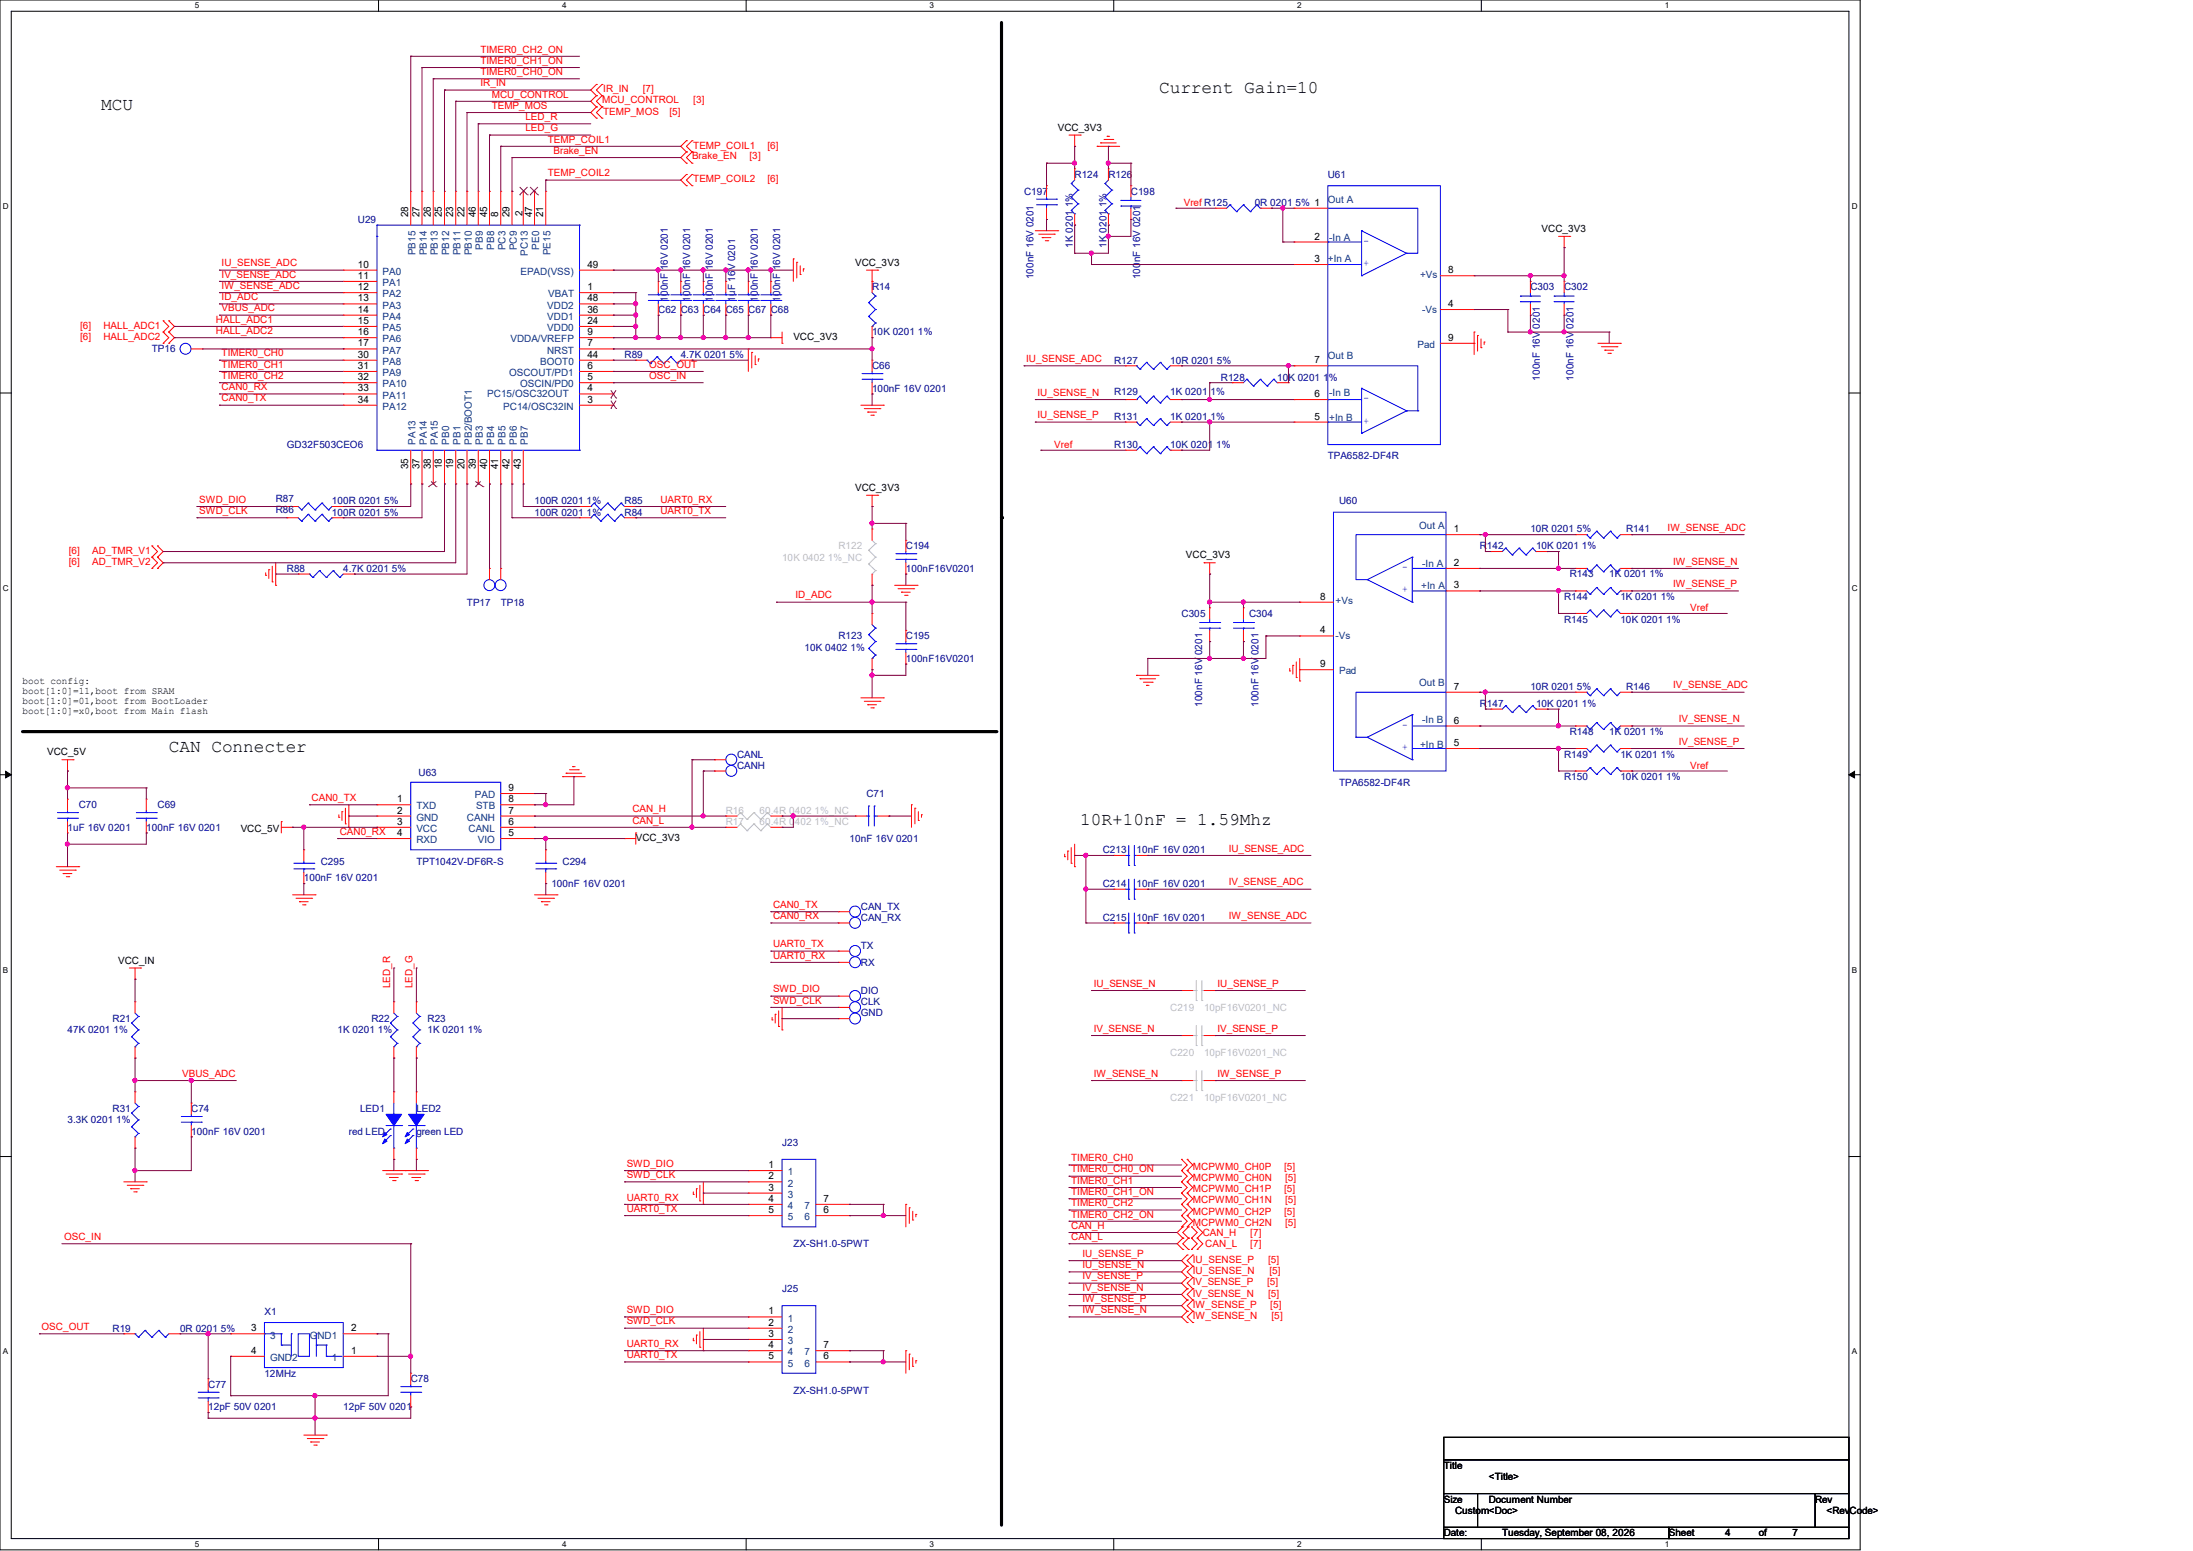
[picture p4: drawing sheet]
<svg xmlns="http://www.w3.org/2000/svg" width="297mm" height="210mm" viewBox="0 0 297 210" stroke-linecap="round" stroke-linejoin="round" font-family="sans-serif">
<defs><g id="words">
<g font-size="2.4">
<text x="13.7" y="14.9">MCU</text>
<text x="157" y="12.6">Current Gain=10</text>
<text x="22.9" y="101.8">CAN Connecter</text>
<text x="146.3" y="111.7">10R+10nF = 1.59Mhz</text>
</g>
<g font-size="1.4" fill="#f00">
<text x="65.1" y="7.1">TIMER0_CH2_ON</text>
<text x="65.1" y="8.6">TIMER0_CH1_ON</text>
<text x="65.1" y="10.2">TIMER0_CH0_ON</text>
<text x="65.1" y="11.7">IR_IN</text>
<text x="66.6" y="14.7">TEMP_MOS</text>
<text x="66.6" y="13.2">MCU_CONTROL</text>
<text x="71.2" y="16.3">LED_R</text>
<text x="71.2" y="17.8">LED_G</text>
<text x="81.5" y="13.9">MCU_CONTROL</text>
<text x="81.7" y="15.5">TEMP_MOS</text>
<text x="81.7" y="12.5">IR_IN</text>
<text x="87" y="12.5">[7]</text>
<text x="90.7" y="15.5">[5]</text>
<text x="93.9" y="13.9">[3]</text>
<text x="74.2" y="19.3">TEMP_COIL1</text>
<text x="74.2" y="23.9">TEMP_COIL2</text>
<text x="75" y="20.8">Brake_EN</text>
<text x="93.7" y="21.5">Brake_EN</text>
<text x="93.9" y="20.1">TEMP_COIL1</text>
<text x="101.5" y="21.5">[3]</text>
<text x="103.9" y="20.1">[6]</text>
<text x="93.9" y="24.7">TEMP_COIL2</text>
<text x="103.9" y="24.7">[6]</text>
<text x="160.3" y="27.9">Vref R125</text>
<text x="30" y="36.1">IU_SENSE_ADC</text>
<text x="30" y="37.6">IV_SENSE_ADC</text>
<text x="30" y="39.1">IW_SENSE_ADC</text>
<text x="30" y="40.6">ID_ADC</text>
<text x="10.8" y="44.5">[6]</text>
<text x="10.8" y="46">[6]</text>
<text x="14" y="44.5">HALL_ADC1</text>
<text x="14" y="46">HALL_ADC2</text>
<text x="29.3" y="45.2">HALL_ADC2</text>
<text x="29.3" y="43.7">HALL_ADC1</text>
<text x="30" y="42.2">VBUS_ADC</text>
<text x="30" y="52.8">CAN0_RX</text>
<text x="30" y="48.3">TIMER0_CH0</text>
<text x="30" y="49.8">TIMER0_CH1</text>
<text x="30" y="51.3">TIMER0_CH2</text>
<text x="87.9" y="49.8">OSC_OUT</text>
<text x="87.9" y="51.3">OSC_IN</text>
<text x="139" y="49">IU_SENSE_ADC</text>
<text x="140.5" y="53.6">IU_SENSE_N</text>
<text x="30" y="54.4">CAN0_TX</text>
<text x="140.5" y="56.6">IU_SENSE_P</text>
<text x="142.8" y="60.7">Vref</text>
<text x="27" y="68.1">SWD_DIO</text>
<text x="27" y="69.6">SWD_CLK</text>
<text x="89.5" y="69.6">UART0_TX</text>
<text x="89.5" y="68.1">UART0_RX</text>
<text x="225.8" y="71.9">IW_SENSE_ADC</text>
<text x="9.3" y="75">[6]</text>
<text x="9.3" y="76.5">[6]</text>
<text x="12.5" y="75">AD_TMR_V1</text>
<text x="12.5" y="76.5">AD_TMR_V2</text>
<text x="226.6" y="76.5">IW_SENSE_N</text>
<text x="107.7" y="81">ID_ADC</text>
<text x="226.6" y="79.5">IW_SENSE_P</text>
<text x="228.9" y="82.8">Vref</text>
<text x="226.6" y="93.2">IV_SENSE_ADC</text>
<text x="227.4" y="97.8">IV_SENSE_N</text>
<text x="227.4" y="100.8">IV_SENSE_P</text>
<text x="228.9" y="104.1">Vref</text>
<text x="42.2" y="108.5">CAN0_TX</text>
<text x="46" y="113">CAN0_RX</text>
<text x="85.6" y="110">CAN_H</text>
<text x="85.6" y="111.5">CAN_L</text>
<text x="166.4" y="115.3">IU_SENSE_ADC</text>
<text x="166.4" y="119.9">IV_SENSE_ADC</text>
<text x="104.7" y="124.5">CAN0_RX</text>
<text x="104.7" y="122.9">CAN0_TX</text>
<text x="166.4" y="124.5">IW_SENSE_ADC</text>
<text x="104.7" y="128.3">UART0_TX</text>
<text x="104.7" y="129.8">UART0_RX</text>
<text x="52.8" y="133.8" transform="rotate(-90 52.8 133.8)">LED_R</text>
<text x="55.9" y="133.8" transform="rotate(-90 55.9 133.8)">LED_G</text>
<text x="104.7" y="134.4">SWD_DIO</text>
<text x="104.7" y="135.9">SWD_CLK</text>
<text x="148.1" y="133.6">IU_SENSE_N</text>
<text x="164.9" y="133.6">IU_SENSE_P</text>
<text x="148.1" y="139.7">IV_SENSE_N</text>
<text x="164.9" y="139.7">IV_SENSE_P</text>
<text x="24.7" y="145.8">VBUS_ADC</text>
<text x="148.1" y="145.8">IW_SENSE_N</text>
<text x="164.9" y="145.8">IW_SENSE_P</text>
<text x="84.9" y="158">SWD_DIO</text>
<text x="84.9" y="159.5">SWD_CLK</text>
<text x="145.1" y="157.2">TIMER0_CH0</text>
<text x="145.1" y="158.8">TIMER0_CH0_ON</text>
<text x="145.1" y="160.3">TIMER0_CH1</text>
<text x="145.1" y="161.8">TIMER0_CH1_ON</text>
<text x="161.5" y="158.4">MCPWM0_CH0P</text>
<text x="161.5" y="159.9">MCPWM0_CH0N</text>
<text x="161.5" y="161.4">MCPWM0_CH1P</text>
<text x="173.9" y="158.4">[5]</text>
<text x="173.9" y="161.4">[5]</text>
<text x="174" y="159.9">[5]</text>
<text x="8.7" y="167.9">OSC_IN</text>
<text x="84.9" y="162.6">UART0_RX</text>
<text x="84.9" y="164.1">UART0_TX</text>
<text x="145.1" y="163.3">TIMER0_CH2</text>
<text x="145.1" y="164.8">TIMER0_CH2_ON</text>
<text x="145.1" y="166.4">CAN_H</text>
<text x="145.1" y="167.9">CAN_L</text>
<text x="161.5" y="162.9">MCPWM0_CH1N</text>
<text x="161.5" y="164.5">MCPWM0_CH2P</text>
<text x="161.5" y="166">MCPWM0_CH2N</text>
<text x="162.9" y="167.3">CAN_H</text>
<text x="169.3" y="167.3">[7]</text>
<text x="173.9" y="164.5">[5]</text>
<text x="174" y="162.9">[5]</text>
<text x="174" y="166">[5]</text>
<text x="146.6" y="170.2">IU_SENSE_P</text>
<text x="146.6" y="171.7">IU_SENSE_N</text>
<text x="146.6" y="173.2">IV_SENSE_P</text>
<text x="161.5" y="171">IU_SENSE_P</text>
<text x="161.5" y="172.5">IU_SENSE_N</text>
<text x="163.2" y="168.9">CAN_L</text>
<text x="169.3" y="168.9">[7]</text>
<text x="171.7" y="171">[5]</text>
<text x="171.9" y="172.5">[5]</text>
<text x="84.9" y="177.8">SWD_DIO</text>
<text x="84.9" y="179.3">SWD_CLK</text>
<text x="146.6" y="174.8">IV_SENSE_N</text>
<text x="146.6" y="176.3">IW_SENSE_P</text>
<text x="146.6" y="177.8">IW_SENSE_N</text>
<text x="161.5" y="174">IV_SENSE_P</text>
<text x="161.5" y="175.6">IV_SENSE_N</text>
<text x="161.5" y="177.1">IW_SENSE_P</text>
<text x="161.5" y="178.6">IW_SENSE_N</text>
<text x="171.6" y="174">[5]</text>
<text x="171.7" y="175.6">[5]</text>
<text x="172" y="177.1">[5]</text>
<text x="172.2" y="178.6">[5]</text>
<text x="5.6" y="180.1">OSC_OUT</text>
<text x="84.9" y="182.4">UART0_RX</text>
<text x="84.9" y="183.9">UART0_TX</text>
</g>
<g font-size="1.4">
<text x="143.3" y="17.7">VCC_3V3</text>
<text x="55.3" y="29.4" transform="rotate(-90 55.3 29.4)">28</text>
<text x="56.8" y="29.4" transform="rotate(-90 56.8 29.4)">27</text>
<text x="58.3" y="29.4" transform="rotate(-90 58.3 29.4)">26</text>
<text x="59.9" y="29.4" transform="rotate(-90 59.9 29.4)">25</text>
<text x="61.4" y="29.4" transform="rotate(-90 61.4 29.4)">23</text>
<text x="62.9" y="29.4" transform="rotate(-90 62.9 29.4)">22</text>
<text x="64.4" y="29.4" transform="rotate(-90 64.4 29.4)">46</text>
<text x="66" y="29.4" transform="rotate(-90 66 29.4)">45</text>
<text x="67.5" y="29.4" transform="rotate(-90 67.5 29.4)">8</text>
<text x="69" y="29.4" transform="rotate(-90 69 29.4)">29</text>
<text x="70.8" y="29.3" transform="rotate(-90 70.8 29.3)">2</text>
<text x="72.1" y="29.4" transform="rotate(-90 72.1 29.4)">47</text>
<text x="73.6" y="29.4" transform="rotate(-90 73.6 29.4)">21</text>
<text x="115.8" y="36">VCC_3V3</text>
<text x="178" y="32.4">2</text>
<text x="178" y="35.5">3</text>
<text x="208.8" y="31.4">VCC_3V3</text>
<text x="48.5" y="36.2">10</text>
<text x="48.5" y="37.8">11</text>
<text x="48.5" y="39.3">12</text>
<text x="48.5" y="40.8">13</text>
<text x="79.5" y="36.2">49</text>
<text x="79.5" y="39.3">1</text>
<text x="79.5" y="40.8">48</text>
<text x="196.1" y="41.6">4</text>
<text x="196.1" y="37">8</text>
<text x="48.5" y="42.3">14</text>
<text x="48.5" y="43.9">15</text>
<text x="48.5" y="45.4">16</text>
<text x="48.5" y="46.9">17</text>
<text x="79.5" y="46.9">7</text>
<text x="79.5" y="43.9">24</text>
<text x="79.5" y="42.3">36</text>
<text x="79.5" y="45.4">9</text>
<text x="107.4" y="46">VCC_3V3</text>
<text x="196.1" y="46.1">9</text>
<text x="48.5" y="48.4">30</text>
<text x="48.5" y="50">31</text>
<text x="48.5" y="51.5">32</text>
<text x="48.5" y="53">33</text>
<text x="79.5" y="51.5">5</text>
<text x="79.5" y="50">6</text>
<text x="79.5" y="53">4</text>
<text x="79.5" y="48.4">44</text>
<text x="178" y="53.8">6</text>
<text x="178" y="49.2">7</text>
<text x="48.5" y="54.5">34</text>
<text x="79.5" y="54.5">3</text>
<text x="178" y="56.8">5</text>
<text x="55.3" y="63.5" transform="rotate(-90 55.3 63.5)">35</text>
<text x="56.8" y="63.5" transform="rotate(-90 56.8 63.5)">37</text>
<text x="58.3" y="63.5" transform="rotate(-90 58.3 63.5)">38</text>
<text x="59.9" y="63.5" transform="rotate(-90 59.9 63.5)">18</text>
<text x="61.4" y="63.5" transform="rotate(-90 61.4 63.5)">19</text>
<text x="62.9" y="63.5" transform="rotate(-90 62.9 63.5)">20</text>
<text x="64.4" y="63.5" transform="rotate(-90 64.4 63.5)">39</text>
<text x="66" y="63.5" transform="rotate(-90 66 63.5)">40</text>
<text x="67.5" y="63.5" transform="rotate(-90 67.5 63.5)">41</text>
<text x="69" y="63.5" transform="rotate(-90 69 63.5)">42</text>
<text x="70.5" y="63.5" transform="rotate(-90 70.5 63.5)">43</text>
<text x="115.8" y="66.5">VCC_3V3</text>
<text x="160.6" y="75.6">VCC_3V3</text>
<text x="196.9" y="72.1">1</text>
<text x="196.9" y="76.6">2</text>
<text x="178.8" y="81.2">8</text>
<text x="196.9" y="79.7">3</text>
<text x="178.8" y="85.8">4</text>
<text x="3" y="92.6">boot config:</text>
<text x="3" y="93.9">boot[1:0]=11,boot from SRAM</text>
<text x="3" y="95.3">boot[1:0]=01,boot from BootLoader</text>
<text x="178.8" y="90.3">9</text>
<text x="196.9" y="93.4">7</text>
<text x="3" y="96.6">boot[1:0]=x0,boot from Main flash</text>
<text x="196.9" y="101">5</text>
<text x="196.9" y="98">6</text>
<text x="6.4" y="102.3">VCC_5V</text>
<text x="68.9" y="107.1">9</text>
<text x="32.6" y="112.6">VCC_5V</text>
<text x="53.8" y="110.2">2</text>
<text x="53.8" y="113.2">4</text>
<text x="53.8" y="108.6">1</text>
<text x="53.8" y="111.7">3</text>
<text x="68.9" y="110.2">7</text>
<text x="68.9" y="111.7">6</text>
<text x="68.9" y="108.6">8</text>
<text x="68.9" y="113.2">5</text>
<text x="86.1" y="113.8">VCC_3V3</text>
<text x="16" y="130.5">VCC_IN</text>
<text x="104.1" y="158.2">1</text>
<text x="104.1" y="159.7">2</text>
<text x="104.1" y="161.2">3</text>
<text x="104.1" y="162.7">4</text>
<text x="104.1" y="164.3">5</text>
<text x="111.5" y="164.3">6</text>
<text x="111.5" y="162.7">7</text>
<text x="104.1" y="178">1</text>
<text x="104.1" y="179.5">2</text>
<text x="34" y="180.3">3</text>
<text x="34" y="183.3">4</text>
<text x="47.5" y="183.3">1</text>
<text x="47.5" y="180.3">2</text>
<text x="104.1" y="181">3</text>
<text x="104.1" y="182.5">4</text>
<text x="104.1" y="184.1">5</text>
<text x="111.5" y="184.1">6</text>
<text x="111.5" y="182.5">7</text>
<text x="195.5" y="198.9">Title</text>
<text x="195.5" y="203.5">Size</text>
<text x="201.6" y="203.5">Document Number</text>
<text x="201.6" y="200.4">&lt;Title&gt;</text>
<text x="245.8" y="203.5">Rev</text>
<text x="195.5" y="208">Date:</text>
<text x="197.1" y="205">Custom&lt;Doc&gt;</text>
<text x="203.5" y="208">Tuesday, September 08, 2026</text>
<text x="226" y="208">Sheet</text>
<text x="233.6" y="208">4</text>
<text x="238.2" y="208">of</text>
<text x="242.8" y="208">7</text>
<text x="247.4" y="205">&lt;RevCode&gt;</text>
</g>
<g font-size="1.4" fill="#000080">
<text x="138.7" y="26.4">C197</text>
<text x="145.5" y="24.1">R124</text>
<text x="150.1" y="24.1">R126</text>
<text x="153.2" y="26.4">C198</text>
<text x="169.9" y="27.9">0R 0201 5% 1</text>
<text x="179.8" y="24.1">U61</text>
<text x="48.5" y="30.2">U29</text>
<text x="145.3" y="33.5" transform="rotate(-90 145.3 33.5)">1K 0201 1%</text>
<text x="149.9" y="33.5" transform="rotate(-90 149.9 33.5)">1K 0201 1%</text>
<text x="90.4" y="40.9" transform="rotate(-90 90.4 40.9)">100nF 16V 0201</text>
<text x="93.5" y="40.9" transform="rotate(-90 93.5 40.9)">100nF 16V 0201</text>
<text x="96.5" y="40.9" transform="rotate(-90 96.5 40.9)">100nF 16V 0201</text>
<text x="99.6" y="40.9" transform="rotate(-90 99.6 40.9)">1uF 16V 0201</text>
<text x="102.6" y="40.9" transform="rotate(-90 102.6 40.9)">100nF 16V 0201</text>
<text x="105.7" y="40.9" transform="rotate(-90 105.7 40.9)">100nF 16V 0201</text>
<text x="118.1" y="39.3">R14</text>
<text x="140" y="37.8" transform="rotate(-90 140 37.8)">100nF 16V 0201</text>
<text x="154.4" y="37.8" transform="rotate(-90 154.4 37.8)">100nF 16V 0201</text>
<text x="207.3" y="39.3">C303</text>
<text x="211.8" y="39.3">C302</text>
<text x="20.6" y="47.7">TP16</text>
<text x="89.2" y="42.4">C62 C63 C64 C65 C67 C68</text>
<text x="118.1" y="45.4">10K 0201 1%</text>
<text x="84.6" y="48.5">R89</text>
<text x="92.2" y="48.5">4.7K 0201 5%</text>
<text x="118.1" y="50">C66</text>
<text x="118.1" y="53">100nF 16V 0201</text>
<text x="150.9" y="53.5">R129</text>
<text x="150.9" y="49.2">R127</text>
<text x="158.5" y="53.5">1K 0201 1%</text>
<text x="158.5" y="49.2">10R 0201 5%</text>
<text x="165.4" y="51.5">R128</text>
<text x="173" y="51.5">10K 0201 1%</text>
<text x="208.5" y="51.5" transform="rotate(-90 208.5 51.5)">100nF 16V 0201</text>
<text x="213.1" y="51.5" transform="rotate(-90 213.1 51.5)">100nF 16V 0201</text>
<text x="150.9" y="56.9">R131</text>
<text x="158.5" y="56.9">1K 0201 1%</text>
<text x="38.9" y="60.7">GD32F503CEO6</text>
<text x="150.9" y="60.7">R130</text>
<text x="158.5" y="60.7">10K 0201 1%</text>
<text x="179.8" y="62.2">TPA6582-DF4R</text>
<text x="37.3" y="68">R87</text>
<text x="37.3" y="69.5">R86</text>
<text x="45" y="68.3">100R 0201 5%</text>
<text x="45" y="69.8">100R 0201 5%</text>
<text x="72.4" y="68.3">100R 0201 1%</text>
<text x="72.4" y="69.8">100R 0201 1%</text>
<text x="84.6" y="68.3">R85</text>
<text x="84.6" y="69.8">R84</text>
<text x="181.4" y="68.3">U60</text>
<text x="38.9" y="77.4">R88</text>
<text x="46.5" y="77.4">4.7K 0201 5%</text>
<text x="122.7" y="74.4">C194</text>
<text x="122.7" y="77.4">100nF16V0201</text>
<text x="200.4" y="74.4">R142</text>
<text x="207.3" y="72.1">10R 0201 5%</text>
<text x="208" y="74.4">10K 0201 1%</text>
<text x="220.2" y="72.1">R141</text>
<text x="63.2" y="82">TP17</text>
<text x="67.8" y="82">TP18</text>
<text x="160" y="83.5">C305</text>
<text x="169.2" y="83.5">C304</text>
<text x="211.8" y="81.2">R144</text>
<text x="212.6" y="78.2">R143</text>
<text x="217.9" y="78.2">1K 0201 1%</text>
<text x="219.5" y="81.2">1K 0201 1%</text>
<text x="109" y="88.1">10K 0402 1%</text>
<text x="113.5" y="86.6">R123</text>
<text x="122.7" y="86.6">C195</text>
<text x="122.7" y="89.6">100nF16V0201</text>
<text x="211.8" y="84.3">R145</text>
<text x="219.5" y="84.3">10K 0201 1%</text>
<text x="162.8" y="95.7" transform="rotate(-90 162.8 95.7)">100nF 16V 0201</text>
<text x="170.4" y="95.7" transform="rotate(-90 170.4 95.7)">100nF 16V 0201</text>
<text x="200.4" y="95.7">R147</text>
<text x="207.3" y="93.4">10R 0201 5%</text>
<text x="208" y="95.7">10K 0201 1%</text>
<text x="220.2" y="93.4">R146</text>
<text x="212.6" y="99.5">R148</text>
<text x="217.9" y="99.5">1K 0201 1%</text>
<text x="56.7" y="105">U63</text>
<text x="99.8" y="104.1">CANH</text>
<text x="99.8" y="102.6">CANL</text>
<text x="117.3" y="107.9">C71</text>
<text x="181.4" y="106.4">TPA6582-DF4R</text>
<text x="211.8" y="102.6">R149</text>
<text x="211.8" y="105.6">R150</text>
<text x="219.5" y="102.6">1K 0201 1%</text>
<text x="219.5" y="105.6">10K 0201 1%</text>
<text x="9.1" y="112.5">1uF 16V 0201</text>
<text x="10.7" y="109.4">C70</text>
<text x="19.8" y="112.5">100nF 16V 0201</text>
<text x="21.3" y="109.4">C69</text>
<text x="41.1" y="119.3">100nF 16V 0201</text>
<text x="43.4" y="117.1">C295</text>
<text x="56.4" y="117.1">TPT1042V-DF6R-S</text>
<text x="76.2" y="117.1">C294</text>
<text x="115.1" y="114">10nF 16V 0201</text>
<text x="149.4" y="115.5">C213</text>
<text x="153.9" y="115.5">10nF 16V 0201</text>
<text x="74.7" y="120.1">100nF 16V 0201</text>
<text x="116.6" y="124.7">CAN_RX</text>
<text x="116.6" y="123.1">CAN_TX</text>
<text x="149.4" y="120.1">C214</text>
<text x="149.4" y="124.7">C215</text>
<text x="153.9" y="120.1">10nF 16V 0201</text>
<text x="153.9" y="124.7">10nF 16V 0201</text>
<text x="116.6" y="128.5">TX</text>
<text x="116.6" y="130.8">RX</text>
<text x="116.6" y="134.6">DIO</text>
<text x="116.6" y="137.6">GND</text>
<text x="116.6" y="136.1">CLK</text>
<text x="9.1" y="139.9">47K 0201 1%</text>
<text x="15.2" y="138.4">R21</text>
<text x="45.7" y="139.9">1K 0201 1%</text>
<text x="50.3" y="138.4">R22</text>
<text x="57.9" y="138.4">R23</text>
<text x="57.9" y="139.9">1K 0201 1%</text>
<text x="9.1" y="152.1">3.3K 0201 1%</text>
<text x="15.2" y="150.6">R31</text>
<text x="25.9" y="150.6">C74</text>
<text x="25.9" y="153.6">100nF 16V 0201</text>
<text x="47.2" y="153.6">red LED</text>
<text x="48.8" y="150.6">LED1</text>
<text x="56.4" y="150.6">LED2</text>
<text x="56.4" y="153.6">green LED</text>
<text x="105.9" y="155.2">J23</text>
<text x="107.4" y="168.9">ZX-SH1.0-5PWT</text>
<text x="35.8" y="178">X1</text>
<text x="105.9" y="175">J25</text>
<text x="15.2" y="180.3">R19</text>
<text x="24.4" y="180.3">0R 0201 5%</text>
<text x="28.2" y="187.9">C77</text>
<text x="28.2" y="191">12pF 50V 0201</text>
<text x="35.8" y="186.4">12MHz</text>
<text x="46.5" y="191">12pF 50V 0201</text>
<text x="55.6" y="187.2">C78</text>
<text x="107.4" y="188.7">ZX-SH1.0-5PWT</text>
</g>
<g font-size="1.4" fill="#004080">
<text x="179.8" y="27.4">Out A</text>
<text x="56.3" y="34.5" transform="rotate(-90 56.3 34.5)">PB15</text>
<text x="57.8" y="34.5" transform="rotate(-90 57.8 34.5)">PB14</text>
<text x="59.3" y="34.5" transform="rotate(-90 59.3 34.5)">PB13</text>
<text x="60.8" y="34.5" transform="rotate(-90 60.8 34.5)">PB12</text>
<text x="62.4" y="34.5" transform="rotate(-90 62.4 34.5)">PB11</text>
<text x="63.9" y="34.5" transform="rotate(-90 63.9 34.5)">PB10</text>
<text x="65.4" y="33.8" transform="rotate(-90 65.4 33.8)">PB9</text>
<text x="66.9" y="33.8" transform="rotate(-90 66.9 33.8)">PB8</text>
<text x="68.5" y="33.9" transform="rotate(-90 68.5 33.9)">PC3</text>
<text x="70" y="33.9" transform="rotate(-90 70 33.9)">PC9</text>
<text x="71.5" y="34.6" transform="rotate(-90 71.5 34.6)">PC13</text>
<text x="73" y="33.8" transform="rotate(-90 73 33.8)">PE0</text>
<text x="74.5" y="34.5" transform="rotate(-90 74.5 34.5)">PE15</text>
<text x="179.8" y="35.5">+In A</text>
<text x="180" y="32.6">-In A</text>
<text x="51.8" y="37.2">PA0</text>
<text x="51.8" y="38.7">PA1</text>
<text x="51.8" y="40.3">PA2</text>
<text x="51.8" y="41.8">PA3</text>
<text x="70.5" y="37.2">EPAD(VSS)</text>
<text x="74.1" y="41.8">VDD2</text>
<text x="74.3" y="40.3">VBAT</text>
<text x="192.3" y="37.6">+Vs</text>
<text x="51.8" y="43.3">PA4</text>
<text x="51.8" y="44.8">PA5</text>
<text x="51.8" y="46.4">PA6</text>
<text x="51.8" y="47.9">PA7</text>
<text x="69.1" y="46.4">VDDA/VREFP</text>
<text x="74.1" y="47.9">NRST</text>
<text x="74.1" y="44.8">VDD0</text>
<text x="74.1" y="43.3">VDD1</text>
<text x="192" y="47.1">Pad</text>
<text x="192.6" y="42.4">-Vs</text>
<text x="51.8" y="49.4">PA8</text>
<text x="51.8" y="50.9">PA9</text>
<text x="51.8" y="52.5">PA10</text>
<text x="51.8" y="54">PA11</text>
<text x="66" y="53.8">PC15/OSC32OUT</text>
<text x="69" y="50.9">OSCOUT/PD1</text>
<text x="70.4" y="52.5">OSCIN/PD0</text>
<text x="73.2" y="49.4">BOOT0</text>
<text x="179.8" y="48.6">Out B</text>
<text x="180" y="53.6">-In B</text>
<text x="51.8" y="55.5">PA12</text>
<text x="68.2" y="55.5">PC14/OSC32IN</text>
<text x="180" y="57">+In B</text>
<text x="56.3" y="60.2" transform="rotate(-90 56.3 60.2)">PA13</text>
<text x="57.8" y="60.2" transform="rotate(-90 57.8 60.2)">PA14</text>
<text x="59.3" y="60.2" transform="rotate(-90 59.3 60.2)">PA15</text>
<text x="60.8" y="60.2" transform="rotate(-90 60.8 60.2)">PB0</text>
<text x="62.4" y="60.2" transform="rotate(-90 62.4 60.2)">PB1</text>
<text x="63.9" y="60.2" transform="rotate(-90 63.9 60.2)">PB2/BOOT1</text>
<text x="65.4" y="60.2" transform="rotate(-90 65.4 60.2)">PB3</text>
<text x="66.9" y="60.2" transform="rotate(-90 66.9 60.2)">PB4</text>
<text x="68.5" y="60.2" transform="rotate(-90 68.5 60.2)">PB5</text>
<text x="70" y="60.2" transform="rotate(-90 70 60.2)">PB6</text>
<text x="71.5" y="60.2" transform="rotate(-90 71.5 60.2)">PB7</text>
<text x="192.2" y="71.6">Out A</text>
<text x="192.6" y="76.8">-In A</text>
<text x="180.9" y="81.8">+Vs</text>
<text x="192.5" y="79.7">+In A</text>
<text x="180.9" y="86.6">-Vs</text>
<text x="181.4" y="91.3">Pad</text>
<text x="192.2" y="92.8">Out B</text>
<text x="192.3" y="101.2">+In B</text>
<text x="192.6" y="97.8">-In B</text>
<text x="56.4" y="111.1">GND</text>
<text x="56.4" y="109.6">TXD</text>
<text x="56.4" y="112.6">VCC</text>
<text x="63.2" y="111.1">CANH</text>
<text x="63.5" y="112.6">CANL</text>
<text x="64.3" y="108.1">PAD</text>
<text x="64.5" y="109.6">STB</text>
<text x="56.4" y="114.2">RXD</text>
<text x="64.7" y="114.2">VIO</text>
<text x="106.7" y="159.1">1</text>
<text x="106.7" y="160.7">2</text>
<text x="106.7" y="162.2">3</text>
<text x="106.7" y="163.7">4</text>
<text x="106.7" y="165.2">5</text>
<text x="109" y="165.2">6</text>
<text x="109" y="163.7">7</text>
<text x="106.7" y="178.9">1</text>
<text x="36.6" y="181.2">3</text>
<text x="36.6" y="184.3">GND2</text>
<text x="42" y="181.2">GND1</text>
<text x="45" y="184.3">1</text>
<text x="106.7" y="180.5">2</text>
<text x="106.7" y="182">3</text>
<text x="106.7" y="183.5">4</text>
<text x="106.7" y="185">5</text>
<text x="109" y="185">6</text>
<text x="109" y="183.5">7</text>
</g>
<g font-size="1.4" fill="#00f">
<text x="184.7" y="33">-</text>
<text x="184.7" y="36">+</text>
<text x="184.7" y="54.3">-</text>
<text x="184.7" y="57.4">+</text>
<text x="189.9" y="77.2">-</text>
<text x="189.9" y="80.2">+</text>
<text x="189.9" y="98.5">-</text>
<text x="189.9" y="101.6">+</text>
</g>
<g font-size="1.4" fill="#c0c0c0">
<text x="105.9" y="75.9">10K 0402 1%_NC</text>
<text x="113.5" y="74.4">R122</text>
<text x="98.3" y="110.2">R16</text>
<text x="98.3" y="111.7">R17</text>
<text x="102.9" y="110.2">60.4R 0402 1%_NC</text>
<text x="102.9" y="111.7">60.4R 0402 1%_NC</text>
<text x="158.5" y="136.9">C219</text>
<text x="163.1" y="136.9">10pF16V0201_NC</text>
<text x="158.5" y="143">C220</text>
<text x="163.1" y="143">10pF16V0201_NC</text>
<text x="158.5" y="149.1">C221</text>
<text x="163.1" y="149.1">10pF16V0201_NC</text>
</g>
<g font-size="1.1">
<text x="26.4" y="1.1">5</text>
<text x="76.1" y="1.1">4</text>
<text x="125.9" y="1.1">3</text>
<text x="175.7" y="1.1">2</text>
<text x="225.5" y="1.1">1</text>
<text x=".4" y="28.3">D</text>
<text x="250.8" y="28.3">D</text>
<text x=".4" y="80">C</text>
<text x="250.8" y="80">C</text>
<text x=".4" y="131.7">B</text>
<text x="250.8" y="131.7">B</text>
<text x=".4" y="183.4">A</text>
<text x="250.8" y="183.4">A</text>
<text x="26.4" y="209.5">5</text>
<text x="76.1" y="209.5">4</text>
<text x="125.9" y="209.5">3</text>
<text x="175.7" y="209.5">2</text>
<text x="225.5" y="209.5">1</text>
</g>
</g></defs>
<path d="M0 0h251.9v209.8h-251.9zM1.5 1.5h248.9v206.8h-248.9z" fill="none" stroke="#000" stroke-width=".14"/>
<g fill="#fff">
<path d="M26.4 .2h.6v1.2h-.6z"/>
<path d="M26.4 208.5h.6v1.2h-.6z"/>
</g>
<path d="M51.3 0v1.5M51.3 208.3v1.5" fill="none" stroke="#000" stroke-width=".14"/>
<g fill="#fff">
<path d="M76.1 .2h.6v1.2h-.6z"/>
<path d="M76.1 208.5h.6v1.2h-.6z"/>
</g>
<path d="M101 0v1.5M101 208.3v1.5" fill="none" stroke="#000" stroke-width=".14"/>
<g fill="#fff">
<path d="M125.9 .2h.6v1.2h-.6z"/>
<path d="M125.9 208.5h.6v1.2h-.6z"/>
</g>
<path d="M150.8 0v1.5M150.8 208.3v1.5" fill="none" stroke="#000" stroke-width=".14"/>
<g fill="#fff">
<path d="M175.7 .2h.6v1.2h-.6z"/>
<path d="M175.7 208.5h.6v1.2h-.6z"/>
</g>
<path d="M200.6 0v1.5M200.6 208.3v1.5" fill="none" stroke="#000" stroke-width=".14"/>
<g fill="#fff">
<path d="M225.5 .2h.6v1.2h-.6z"/>
<path d="M225.5 208.5h.6v1.2h-.6z"/>
<path d="M.4 27.3h.7v1.2h-.7z"/>
<path d="M250.8 27.3h.7v1.2h-.7z"/>
<path d="M.4 79h.7v1.2h-.7z"/>
<path d="M250.8 79h.7v1.2h-.7z"/>
</g>
<path d="M0 53.2h1.5M250.4 53.2h1.5" fill="none" stroke="#000" stroke-width=".14"/>
<g fill="#fff">
<path d="M.4 130.7h.7v1.2h-.7z"/>
<path d="M250.8 130.7h.7v1.2h-.7z"/>
</g>
<path d="M0 104.9h1.5M250.4 104.9h1.5" fill="none" stroke="#000" stroke-width=".14"/>
<path d="M.8 104.4l.7 .5-.7 .4zM250.4 104.9l.8-.5v.9z" fill="#000" stroke="#000" stroke-width=".14"/>
<g fill="#fff">
<path d="M.4 182.4h.7v1.2h-.7z"/>
<path d="M250.8 182.4h.7v1.2h-.7z"/>
</g>
<path d="M0 156.6h1.5M250.4 156.6h1.5M195.5 194.6h54.9v3.1h-54.9zM195.5 197.7h54.9v4.5h-54.9zM195.5 202.2h4.6v4.6h-4.6zM195.5 206.8h30.5v1.5h-30.5zM200.1 202.2h45.7v4.6h-45.7zM226 206.8h24.4v1.5h-24.4zM245.8 202.2h4.6v4.6h-4.6z" fill="none" stroke="#000" stroke-width=".14"/>
<path d="M135.6 3v203.5M3 99.1h131.9" fill="none" stroke="#000" stroke-width=".42"/>
<g fill="#000">
<circle cx="135.6" cy="70.1" r=".21"/>
<circle cx="134.9" cy="99.1" r=".21"/>
</g>
<g fill="none" stroke="#f00" stroke-width=".14">
<path d="M80.8 14.5h.1M80.8 16h.1M80.8 13h.1M80.8 11.4h.1M80.8 14.5l-.8 .7 .8 .8M80.8 13l-.8 .7 .8 .8M80.8 11.4l-.8 .8 .8 .8M81.5 16h.1M81.5 14.5h.1M81.5 13h.1M81.5 11.4h.1M81.5 14.5l-.7 .7 .7 .8"/>
<path d="M81.5 13l-.7 .7 .7 .8M81.5 11.4l-.7 .8 .7 .8M93 19h.1M93 19l-.8 .8 .8 .8M93.7 19h.1M93.7 19l-.7 .8 .7 .8M144.8 18.3h1.5M145.5 19.8h.1M145.5 18.3v1.5M146.3 18.3h.1M148.6 19.8h.1M148.6 19.8h3"/>
<path d="M149.1 19.3h.1M149.1 19.3h2.1M149.5 18.9h1.2M149.9 18.5h.1M149.9 18.5h.4M150.7 18.9h.1M46.5 36.6h.1M46.5 38.1h.1M46.5 39.6h.1M46.5 36.6h4.6M46.5 38.1h4.6M46.5 39.6h4.6"/>
<path d="M55.6 25.9h.1M55.6 25.9v4.6M57.1 25.9h.1M57.1 25.9v4.6M58.7 25.9h.1M58.7 25.9v4.6M60.2 25.9h.1M60.2 25.9v4.6M61.7 25.9h.1M61.7 25.9v4.6M63.2 25.9h.1M63.2 25.9v4.6"/>
<path d="M64.8 25.9h.1M64.8 25.9v4.6M66.3 25.9h.1M66.3 25.9v4.6M67.8 25.9h.1M67.8 25.9v4.6M69.3 25.9h.1M69.3 25.9v4.6M70.9 25.9h.1M70.9 25.9v4.6M72.4 25.9h.1M72.4 25.9v4.6"/>
<path d="M73.9 25.9h.1M73.9 25.9v4.6M78.5 36.6h4.6M78.5 39.6h4.6M83.1 36.6h.1M83.1 39.6h.1M89.2 38.1h.1M89.2 38.1v1.5M92.2 38.1h.1M92.2 38.1v1.5M93 20.6h.1M93 23.6h.1"/>
<path d="M93 25.1h.1M93 22.1h.1M93 23.6l-.8 .8 .8 .7M93 20.6l-.8 .7 .8 .8M93.7 20.6h.1M93.7 25.1h.1M93.7 23.6h.1M93.7 22.1h.1M93.7 23.6l-.7 .8 .7 .7M93.7 20.6l-.7 .7 .7 .8M95.2 38.1h.1M95.2 38.1v1.5"/>
<path d="M98.3 38.1h.1M98.3 38.1v1.5M101.3 38.1h.1M101.3 38.1v1.5M104.4 38.1h.1M104.4 38.1v1.5M107.4 35.1h.1M107.4 35.1v3M107.9 35.5h.1M107.9 35.5v2.1M108.4 37.2h.1M108.4 36v1.2"/>
<path d="M108.8 36.4h.1M108.8 36.4v.3M117.3 36.6h1.6M118.1 38.1h.1M118.1 36.6v3M118.9 36.6h.1M140.2 31.2h3.1M140.7 31.7h2.1M141.1 32.2h.1M141.1 32.2h1.2M141.6 32.6h.3M141.7 25.1h.1"/>
<path d="M141.7 29.7h.1M141.7 25.1v1.6M141.7 28.2v1.5M141.9 32.6h.1M142.8 31.7h.1M143.3 31.2h.1M145.5 22.9h.1M145.5 30.5h.1M145.5 22.9v1.5M145.5 29v1.5M150.1 22.9h.1M150.1 30.5h.1"/>
<path d="M150.1 22.9v1.5M150.1 29v1.5M153.2 29.7h.1M153.2 25.1h.1M153.2 25.1v1.6M153.2 28.2v1.5M164.6 28.2h.1M164.6 28.2h1.5M170.7 28.2h1.5M172.2 28.2h.1M175.3 28.2h.1M175.3 32.8h.1"/>
<path d="M175.3 35.8h.1M175.3 28.2h4.5M175.3 32.8h4.5M175.3 35.8h4.5M195.1 37.3h4.5M199.6 37.3h.1M207.3 38.1h.1M207.3 38.1v1.5M211.1 32h1.5M211.8 33.5h.1M211.8 38.1h.1M211.8 32v1.5"/>
<path d="M211.8 38.1v1.5M212.6 32h.1M22.1 45h.1M22.1 43.4h.1M22.1 46.5h.1M22.1 43.4l.8 .8-.8 .8M22.1 45l.8 .7-.8 .8M22.9 43.4h.1M22.9 45h.1M22.9 46.5h.1M22.9 43.4l.7 .8-.7 .8M22.9 45l.7 .7-.7 .8"/>
<path d="M25.9 47.2h1.5M27.4 47.2h.1M46.5 41.1h.1M46.5 42.7h.1M46.5 44.2h.1M46.5 45.7h.1M46.5 47.2h.1M46.5 48.8h.1M46.5 50.3h.1M46.5 51.8h.1M46.5 53.3h.1M46.5 54.9h.1"/>
<path d="M46.5 54.9h4.6M46.5 45.7h4.6M46.5 51.8h4.6M46.5 47.2h4.6M46.5 48.8h4.6M46.5 41.1h4.6M46.5 42.7h4.6M46.5 44.2h4.6M46.5 50.3h4.6M46.5 53.3h4.6M78.5 54.9h4.6M78.5 45.7h4.6"/>
<path d="M78.5 51.8h4.6M78.5 47.2h4.6M78.5 48.8h4.6M78.5 41.1h4.6M78.5 42.7h4.6M78.5 44.2h4.6M78.5 50.3h4.6M78.5 53.3h4.6M83.1 47.2h.1M83.1 51.8h.1M83.1 50.3h.1M83.1 54.9h.1"/>
<path d="M83.1 53.3h.1M83.1 48.8h.1M83.1 44.2h.1M83.1 42.7h.1M83.1 41.1h.1M83.1 45.7h.1M86.1 48.8h.1M86.1 48.8h1.5M89.2 42.7h.1M89.2 41.1v1.6M92.2 42.7h.1M92.2 41.1v1.6"/>
<path d="M92.2 48.8h1.5M93.7 48.8h.1M95.2 42.7h.1M95.2 41.1v1.6M98.3 42.7h.1M98.3 41.1v1.6M101.3 47.2h.1M101.3 42.7h.1M101.3 41.1v1.6M101.3 47.2v3.1M101.8 47.7h.1M101.8 47.7v2.1"/>
<path d="M102.3 49.4h.1M102.3 48.2v1.2M102.7 48.6h.1M102.7 48.6v.3M104.4 45.7h.1M104.4 42.7h.1M104.4 45.7h1.5M104.4 41.1v1.6M105.9 46.5h.1M105.9 45v1.5M116.6 54.9h3M117.1 55.3h2.1"/>
<path d="M117.5 55.8h.1M117.5 55.8h1.2M117.9 56.2h.4M118.1 45.7h.1M118.1 48.8h.1M118.1 53.3h.1M118.1 44.2v1.5M118.1 48.8v1.5M118.1 51.8v1.5M118.3 56.2h.1M119.2 55.3h.1M119.6 54.9h.1"/>
<path d="M152.4 57.1h.1M152.4 54.1h.1M152.4 49.5h.1M152.4 57.1h1.5M152.4 54.1h1.5M152.4 49.5h1.5M158.5 57.1h1.5M158.5 54.1h1.5M158.5 49.5h1.5M160 57.1h.1M160 54.1h.1M160 49.5h.1"/>
<path d="M166.9 51.8h.1M166.9 51.8h1.5M173 51.8h1.5M174.5 51.8h.1M175.3 57.1h.1M175.3 54.1h.1M175.3 49.5h.1M175.3 57.1h4.5M175.3 54.1h4.5M175.3 49.5h4.5M195.1 46.5h4.5M195.1 41.9h4.5"/>
<path d="M199.6 45h.1M199.6 41.9h.1M199.6 46.5h.1M199.6 45v3M200.1 45.4h.1M200.1 45.4v2.1M200.6 47.1h.1M200.6 45.9v1.2M201 46.3h.1M201 46.3v.4M207.3 42.7h.1M207.3 41.1v1.6"/>
<path d="M211.8 42.7h.1M211.8 41.1v1.6M216.4 46.5h3.1M216.9 46.9h2.1M217.3 47.4h.1M217.3 47.4h1.2M217.8 47.8h.3M218.1 47.8h.1M219 46.9h.1M219.5 46.5h.1M20.6 75.4h.1M20.6 73.9h.1"/>
<path d="M20.6 77h.1M20.6 73.9l.7 .8-.7 .7M20.6 75.4l.7 .8-.7 .8M21.3 73.9h.1M21.3 75.4h.1M21.3 77h.1M21.3 73.9l.8 .8-.8 .7M21.3 75.4l.8 .8-.8 .8M36 77.9h.1M36 77.6v.3M36.4 77.1h.1M36.4 77.1v1.2"/>
<path d="M36.9 78.8h.1M36.9 76.7v2.1M37.3 79.2h.1M37.3 76.2v3M38.9 68.6h.1M38.9 70.1h.1M38.9 68.6h1.5M38.9 70.1h1.5M40.4 77.7h.1M40.4 77.7h1.5M45 68.6h1.5M45 70.1h1.5"/>
<path d="M46.5 68.6h.1M46.5 70.1h.1M46.5 77.7h1.5M48 77.7h.1M55.6 65.5h.1M55.6 61v4.5M57.1 65.5h.1M57.1 61v4.5M58.7 65.5h.1M58.7 61v4.5M60.2 65.5h.1M60.2 61v4.5"/>
<path d="M61.7 65.5h.1M61.7 61v4.5M63.2 65.5h.1M63.2 61v4.5M64.8 65.5h.1M64.8 61v4.5M66.3 77h.1M66.3 65.5h.1M66.3 61v4.5M66.3 77v1.5M67.8 77h.1M67.8 65.5h.1"/>
<path d="M67.8 61v4.5M67.8 77v1.5M69.3 65.5h.1M69.3 61v4.5M70.9 65.5h.1M70.9 61v4.5M78.5 68.6h.1M78.5 70.1h.1M78.5 68.6h1.5M78.5 70.1h1.5M84.6 68.6h1.5M84.6 70.1h1.5"/>
<path d="M86.1 68.6h.1M86.1 70.1h.1M117.3 67.1h1.6M118.1 68.6h.1M118.1 71.6h.1M118.1 79.2h.1M118.1 67.1v1.5M118.1 71.6v1.6M118.1 77.7v1.5M118.9 67.1h.1M121.2 79.2h3M121.6 79.7h2.1"/>
<path d="M122.7 73.2h.1M122.7 77.7h.1M122.7 73.2v1.5M122.7 76.2v1.5M123.7 79.7h.1M124.2 79.2h.1M152.4 61h.1M152.4 61h1.5M158.5 61h1.5M160 61h.1M163.1 76.2h.1M163.1 76.2h1.5"/>
<path d="M163.8 77.7h.1M163.8 76.2v1.5M195.8 72.4h4.6M195.8 77h4.6M200.4 72.4h.1M200.4 77h.1M201.9 74.7h.1M201.9 74.7h1.6M208 74.7h1.5M209.5 74.7h.1M213.4 72.4h.1M213.4 77h.1"/>
<path d="M213.4 72.4h1.5M213.4 77h1.5M219.5 72.4h1.5M219.5 77h1.5M221 72.4h.1M221 77h.1M116.6 94.5h3M117.1 95h2.1M117.5 95.4h.1M117.5 95.4h1.2M117.9 95.8h.4M118.1 83.1h.1"/>
<path d="M118.1 90.7h.1M118.1 83.1v1.5M118.1 89.2v1.5M118.3 95.8h.1M119.2 95h.1M119.6 94.5h.1M122.1 80.2h.1M122.1 80.2h1.2M122.5 80.6h.4M122.7 85.3h.1M122.7 89.9h.1M122.7 85.3v1.6"/>
<path d="M122.7 88.4v1.5M122.9 80.6h.1M153.9 91.4h.1M153.9 91.4h3.1M154.4 91.9h.1M154.4 91.9h2.1M154.9 92.4h1.1M155.3 92.8h.1M155.3 92.8h.3M156 92.4h.1M163.8 86.9h.1M163.8 82.3h.1"/>
<path d="M163.8 82.3v1.5M163.8 85.3v1.6M168.4 86.9h.1M168.4 82.3h.1M168.4 82.3v1.5M168.4 85.3v1.6M174.7 90.8h.1M174.7 90.5v.3M175.1 90.1h.1M175.1 90.1v1.2M175.6 91.7h.1M175.6 89.6v2.1"/>
<path d="M176 92.2h.1M176 86.1h.1M176 81.5h.1M176 90.7h.1M176 89.2v3M176 86.1h4.6M176 81.5h4.6M176 90.7h4.6M195.8 80h4.6M195.8 98.3h4.6M195.8 93.7h4.6M200.4 80h.1"/>
<path d="M200.4 98.3h.1M200.4 93.7h.1M201.9 96h.1M201.9 96h1.6M208 96h1.5M209.5 96h.1M213.4 98.3h.1M213.4 80h.1M213.4 83.1h.1M213.4 93.7h.1M213.4 80h1.5M213.4 98.3h1.5"/>
<path d="M213.4 93.7h1.5M213.4 83.1h1.5M219.5 80h1.5M219.5 98.3h1.5M219.5 93.7h1.5M219.5 83.1h1.5M221 98.3h.1M221 80h.1M221 83.1h.1M221 93.7h.1M7.6 117.3h3.1M8.1 117.8h2.1"/>
<path d="M8.4 102.9h1.5M8.6 118.3h.1M8.6 118.3h1.1M9 118.7h.3M9.1 104.4h.1M9.1 108.2h.1M9.1 112.8h.1M9.1 102.9v1.5M9.1 108.2v1.5M9.1 111.3v1.5M9.3 118.7h.1M9.9 102.9h.1"/>
<path d="M10.2 117.8h.1M10.7 117.3h.1M19.8 108.2h.1M19.8 112.8h.1M19.8 108.2v1.5M19.8 111.3v1.5M38.1 111.3h.1M38.1 112h1.5M38.1 111.3v1.5M39.6 112h.1M41.1 115.1h.1M41.1 119.6h.1"/>
<path d="M41.1 115.1v1.5M41.1 118.1v1.5M45.9 110.7h.1M45.9 110.3v.4M46.3 109.9h.1M46.3 109.9v1.2M46.8 111.5h.1M46.8 109.4v2.1M47.2 112h.1M47.2 109v3M51.1 110.5h.1M51.1 113.5h.1"/>
<path d="M51.1 109h.1M51.1 112h.1M51.1 112h4.5M51.1 113.5h4.5M51.1 110.5h4.5M51.1 109h4.5M67.8 112h4.6M67.8 113.5h4.6M67.8 110.5h4.6M67.8 109h4.6M67.8 107.4h4.6M72.4 110.5h.1"/>
<path d="M72.4 112h.1M72.4 109h.1M72.4 113.5h.1M72.4 107.4h.1M73.9 115.1h.1M73.9 119.6h.1M73.9 115.1v1.5M73.9 118.1v1.5M76.2 105.2h.1M76.2 105.2h3M76.7 104.7h.1M76.7 104.7h2.1"/>
<path d="M77.1 104.2h1.2M77.6 103.8h.1M77.6 103.8h.3M78.3 104.2h.1M84.6 113.5h.1M84.6 113.5h1.5M86.1 112.8h.1M86.1 112.8v1.5M96.8 104.4h.1M96.8 102.9h.1M96.8 102.9h1.5M96.8 104.4h1.5"/>
<path d="M98.3 110.5h.1M98.3 112h.1M98.3 112h1.5M98.3 110.5h1.5M104.4 112h1.5M104.4 110.5h1.5M105.9 110.5h.1M105.9 112h.1M115.8 110.5h.1M115.8 110.5h1.5M118.9 110.5h1.5M120.4 110.5h.1"/>
<path d="M123.4 109h.1M123.4 109v3M123.9 109.4h.1M123.9 109.4v2.1M124.4 111.1h.1M124.4 109.9v1.2M124.8 110.3h.1M124.8 110.3v.4M144.2 116h.1M144.2 115.7v.3M144.6 115.2h.1M144.6 115.2v1.2"/>
<path d="M145.1 116.9h.1M145.1 114.8v2.1M145.5 117.3h.1M145.5 114.3v3M150.9 115.8h.1M150.9 115.8h1.5M153.9 115.8h1.5M155.4 115.8h.1M195.8 101.3h4.6M200.4 101.3h.1M213.4 101.3h.1M213.4 104.4h.1"/>
<path d="M213.4 101.3h1.5M213.4 104.4h1.5M219.5 101.3h1.5M219.5 104.4h1.5M221 101.3h.1M221 104.4h.1M17.5 131.1h1.5M18.3 132.6h.1M18.3 135.6h.1M18.3 131.1v1.5M18.3 135.6v1.6M19 131.1h.1"/>
<path d="M39.6 121.2h3.1M40.1 121.6h2.1M40.6 122.1h.1M40.6 122.1h1.1M41 122.5h.3M41.3 122.5h.1M42.2 121.6h.1M42.7 121.2h.1M53.3 135.6h.1M53.3 135.6v1.6M56.4 135.6h.1M56.4 135.6v1.6"/>
<path d="M72.4 121.2h3M72.9 121.6h2.1M73.3 122.1h.1M73.3 122.1h1.2M73.7 122.5h.4M74.1 122.5h.1M75 121.6h.1M75.4 121.2h.1M104.6 138.1h.1M104.6 137.8v.3M105 137.3h.1M105 137.3v1.2"/>
<path d="M105.5 139h.1M105.5 136.9v2.1M105.9 139.4h.1M105.9 136.4v3M113.5 125h.1M113.5 128.8h.1M113.5 130.3h.1M113.5 134.9h.1M113.5 123.4h.1M113.5 137.9h.1M113.5 136.4h.1M113.5 125h1.6"/>
<path d="M113.5 128.8h1.6M113.5 130.3h1.6M113.5 134.9h1.6M113.5 123.4h1.6M113.5 137.9h1.6M113.5 136.4h1.6M150.9 120.4h.1M150.9 125h.1M150.9 125h1.5M150.9 120.4h1.5M153.9 125h1.5M153.9 120.4h1.5"/>
<path d="M155.4 120.4h.1M155.4 125h.1M160 134.1h.1M160 134.1h1.5M163.1 134.1h1.5M164.6 134.1h.1M18.3 143.3h.1M18.3 147.8h.1M18.3 155.4h.1M18.3 141.7v1.6M18.3 147.8v1.6M18.3 153.9v1.5"/>
<path d="M25.9 149.4h.1M25.9 153.9h.1M25.9 149.4v1.5M25.9 152.4v1.5M51.8 158.5h6.1M52.3 159h2.1M52.7 159.4h.1M52.7 159.4h1.2M53.2 159.9h.3M53.3 143.3h.1M53.3 147.8h.1M53.3 157h.1"/>
<path d="M53.3 141.7v1.6M53.3 147.8v1.6M53.3 155.4v1.6M53.5 159.9h.1M54.4 159h.1M54.9 158.5h.1M55.3 159h2.1M55.8 159.4h.1M55.8 159.4h1.2M56.2 159.9h.4M56.4 147.8h.1M56.4 157h.1"/>
<path d="M56.4 143.3h.1M56.4 141.7v1.6M56.4 147.8v1.6M56.4 155.4v1.6M56.6 159.9h.1M57.4 159h.1M57.9 158.5h.1M101.3 158.5h.1M101.3 158.5h4.6M160 158.5h.1M160 157h.1M160 140.2h.1"/>
<path d="M160 146.3h.1M160 157l.8 .7-.8 .8M160 158.5l.8 .8-.8 .7M160 140.2h1.5M160 146.3h1.5M160.8 158.5h.1M160.8 157h.1M160.8 157l.7 .7-.7 .8M160.8 158.5l.7 .8-.7 .7M163.1 140.2h1.5M163.1 146.3h1.5M164.6 140.2h.1"/>
<path d="M164.6 146.3h.1M16.8 160h3M17.2 160.5h2.1M17.7 161h.1M17.7 161h1.2M18.1 161.4h.4M18.5 161.4h.1M19.3 160.5h.1M19.8 160h.1M93.9 161.7h.1M93.9 161.4v.3M94.3 161h.1"/>
<path d="M94.3 161v1.1M94.8 162.6h.1M94.8 160.5v2.1M95.2 163.1h.1M95.2 160v3.1M95.2 179.8v3.1M101.3 178.3h.1M101.3 179.8h.1M101.3 160h.1M101.3 161.5h.1M101.3 163.1h.1M101.3 164.6h.1"/>
<path d="M101.3 160h4.6M101.3 178.3h4.6M101.3 179.8h4.6M101.3 161.5h4.6M101.3 163.1h4.6M101.3 164.6h4.6M110.5 163.1h4.6M110.5 164.6h4.6M115.1 164.6h.1M115.1 163.1h.1M122.7 163.1h.1M122.7 163.1v3"/>
<path d="M123.1 163.5h.1M123.1 163.5v2.2M123.6 165.2h.1M123.6 164v1.2M124 164.4h.1M124 164.4v.4M160 160h.1M160 161.5h.1M160 163.1h.1M160 164.6h.1M160 166.1h.1M160 160l.8 .8-.8 .7"/>
<path d="M160 161.5l.8 .8-.8 .8M160 163.1l.8 .7-.8 .8M160 164.6l.8 .8-.8 .7M160.2 166.1h.1M160.2 167.6h.1M160.2 169.2h.1M160.2 166.1l-.8 .8 .8 .7M160.2 167.6l-.8 .8 .8 .8M160.8 160h.1M160.8 161.5h.1M160.8 163.1h.1M160.8 164.6h.1"/>
<path d="M160.8 166.1h.1M160.8 169.9h.1M160.8 171.4h.1M160.8 173h.1M160.8 174.5h.1M160.8 176h.1M160.8 177.5h.1M160.8 179.1h.1M160.8 160l.7 .8-.7 .7M160.8 161.5l.7 .8-.7 .8M160.8 163.1l.7 .7-.7 .8M160.8 164.6l.7 .8-.7 .7"/>
<path d="M160.8 169.9l-.8 .8 .8 .7M160.8 171.4l-.8 .8 .8 .8M160.8 173l-.8 .7 .8 .8M160.8 174.5l-.8 .8 .8 .7M160.8 176l-.8 .8 .8 .7M160.8 177.5l-.8 .8 .8 .8M161 167.6h.1M161 166.1h.1M161 169.2h.1M161 166.1l-.8 .8 .8 .7M161 167.6l-.8 .8 .8 .8M161.4 167.6h.1"/>
<path d="M161.4 166.1h.1M161.4 169.2h.1M161.4 166.1l.7 .8-.7 .7M161.4 167.6l.7 .8-.7 .8M161.5 171.4h.1M161.5 169.9h.1M161.5 173h.1M161.5 174.5h.1M161.5 176h.1M161.5 177.5h.1M161.5 179.1h.1M161.5 169.9l-.7 .8 .7 .7"/>
<path d="M161.5 171.4l-.7 .8 .7 .8M161.5 173l-.7 .7 .7 .8M161.5 174.5l-.7 .8 .7 .7M161.5 176l-.7 .8 .7 .7M161.5 177.5l-.7 .8 .7 .8M162.1 166.1h.1M162.1 167.6h.1M162.1 169.2h.1M162.1 166.1l.8 .8-.8 .7M162.1 167.6l.8 .8-.8 .8M16.8 180.6h.1M16.8 180.6h1.5"/>
<path d="M22.9 180.6h1.5M24.4 180.6h.1M28.2 186.7h.1M28.2 191.3h.1M28.2 186.7v1.5M28.2 189.7v1.6M31.2 180.6h.1M31.2 183.6h.1M31.2 183.6h4.6M31.2 180.6h4.6M41.1 194.3h3.1M41.6 194.8h2.1"/>
<path d="M42.1 195.2h.1M42.1 195.2h1.2M42.5 195.7h.3M42.8 195.7h.1M43.7 194.8h.1M44.2 194.3h.1M46.5 183.6h4.6M46.5 180.6h4.6M51.1 183.6h.1M51.1 180.6h.1M55.6 185.9h.1M55.6 190.5h.1"/>
<path d="M55.6 185.9v1.6M55.6 189v1.5M93.9 181.5h.1M93.9 181.2v.3M94.3 180.8h.1M94.3 180.8v1.1M94.8 182.4h.1M94.8 180.3v2.1M95.2 182.9h.1M101.3 181.4h.1M101.3 182.9h.1M101.3 184.4h.1"/>
<path d="M101.3 181.4h4.6M101.3 182.9h4.6M101.3 184.4h4.6M110.5 182.9h4.6M110.5 184.4h4.6M115.1 184.4h.1M115.1 182.9h.1M122.7 182.9h.1M122.7 182.9v3M123.1 183.3h.1M123.1 183.3v2.2M123.6 185h.1"/>
<path d="M123.6 183.8v1.2M124 184.2h.1M124 184.2v.4"/>
</g>
<g fill="none" stroke="#00f" stroke-width=".14">
<path d="M51.1 30.5h.1M51.1 32h.1M51.1 30.5v30.5M51.1 30.5h27.4M78.5 30.5h.1M78.5 30.5v30.5M87.8 39.9h2.7M89.2 39.9h.1M89.2 39.6v.3M90.5 39.9h.1M90.8 39.9h2.8M92.2 39.9h.1"/>
<path d="M92.2 39.6v.3M93.6 39.9h.1M93.9 39.9h2.7M95.2 39.9h.1M95.2 39.6v.3M96.6 39.9h.1M96.9 39.9h2.8M98.3 39.9h.1M98.3 39.6v.3M99.7 39.9h.1M100 39.9h2.7M101.3 39.9h.1"/>
<path d="M101.3 39.6v.3M102.7 39.9h.1M103 39.9h2.7M104.4 39.9h.1M104.4 39.6v.3M105.7 39.9h.1M118.1 39.6l.5 .5M140.4 27.7h2.7M140.4 27h2.7M141.7 27h.1M141.7 27.7h.1M141.7 26.7v.3"/>
<path d="M141.7 27.7v.5M143.1 27.7h.1M143.1 27h.1M145.1 24.8h.1M145.1 26.7h.1M145.1 28.5h.1M145.1 24.8l.9 .9M145.1 26.7l.9 .9M145.1 28.5l.4 .5M145.5 29h.1M145.5 24.4l-.4 .4M146 25.7h.1"/>
<path d="M146 27.6h.1M146 25.7l-.9 1M146 27.6l-.9 .9M149.6 24.8h.1M149.6 26.7h.1M149.6 28.5h.1M149.6 24.8l1 .9M149.6 26.7l1 .9M149.6 28.5l.5 .5M150.1 29h.1M150.1 24.4l-.5 .4M150.6 25.7h.1"/>
<path d="M150.6 27.6h.1M150.6 25.7l-1 1M150.6 27.6l-1 .9M151.8 27.1h.1M151.8 27.9h.1M151.8 27.1h2.7M151.8 27.9h2.7M153.2 27.9h.1M153.2 27.1h.1M153.2 26.7v.4M153.2 27.9v.3M166.6 27.7h.1"/>
<path d="M166.6 27.7l-.5 .5M166.6 27.7l.9 1M167.5 28.7h.1M168.4 27.7h.1M168.4 27.7l-.9 1M168.4 27.7l.9 1M169.3 28.7h.1M170.2 27.7h.1M170.2 27.7l-.9 1M170.2 27.7l.5 .5M170.7 28.2h.1M179.8 25.1h15.3v35.1h-15.3z"/>
<path d="M179.8 32.8h.1M179.8 35.8h.1M179.8 28.2h12.2v6.1h-1.5M179.8 32.8h4.6M179.8 35.8h4.6M184.4 31.2h.1M184.4 37.3h.1M184.4 31.2l6.1 3.1M184.4 31.2v6.1M190.5 34.3h.1M190.5 34.3l-6.1 3M207.3 39.6v.5"/>
<path d="M211.8 39.6v.5M87.6 48.8h.1M87.6 48.8l.5 .4M87.8 40.7h2.7M88.1 49.2h.1M89 48.3h.1M89 48.3l.9 .9M89 48.3l-.9 .9M89.2 40.7h.1M89.2 40.7v.4M89.9 49.2h.1M90.5 40.7h.1"/>
<path d="M90.8 48.3h.1M90.8 40.7h2.8M90.8 48.3l.9 .9M90.8 48.3l-.9 .9M91.7 49.2h.1M92.2 40.7h.1M92.2 40.7v.4M92.2 48.8l-.5 .4M93.6 40.7h.1M93.9 40.7h2.7M95.2 40.7h.1M95.2 40.7v.4"/>
<path d="M96.6 40.7h.1M96.9 40.7h2.8M98.3 40.7h.1M98.3 40.7v.4M99.7 40.7h.1M100 40.7h2.7M101.3 40.7h.1M101.3 40.7v.4M102.7 40.7h.1M103 40.7h2.7M104.4 40.7h.1M104.4 40.7v.4"/>
<path d="M105.7 40.7h.1M116.8 51.4h2.7M116.8 50.6h2.7M117.6 41h.1M117.6 42.8h.1M117.6 41l1 .9M117.6 42.8l1 .9M118.1 44.2h.1M118.1 50.6h.1M118.1 51.4h.1M118.1 50.3v.3M118.1 51.4v.4"/>
<path d="M118.6 40.1h.1M118.6 41.9h.1M118.6 43.7h.1M118.6 40.1l-1 .9M118.6 41.9l-1 .9M118.6 43.7l-.5 .5M119.5 51.4h.1M119.5 50.6h.1M153.9 57.1h.1M153.9 54.1h.1M153.9 49.5h.1M153.9 57.1l.5 .5"/>
<path d="M153.9 49.5l.5 .5M154.4 57.6h.1M154.4 53.6h.1M154.4 50h.1M154.4 53.6l.9 1M154.4 53.6l-.5 .5M155.3 56.7h.1M155.3 54.6h.1M155.3 49.1h.1M155.3 56.7l.9 .9M155.3 56.7l-.9 .9M155.3 49.1l.9 .9"/>
<path d="M155.3 49.1l-.9 .9M156.2 57.6h.1M156.2 53.6h.1M156.2 50h.1M156.2 53.6l.9 1M156.2 53.6l-.9 1M157.1 56.7h.1M157.1 54.6h.1M157.1 49.1h.1M157.1 56.7l.9 .9M157.1 56.7l-.9 .9M157.1 49.1l.9 .9"/>
<path d="M157.1 49.1l-.9 .9M158 57.6h.1M158 53.6h.1M158 50h.1M158 53.6l.5 .5M158 53.6l-.9 1M158.5 57.1l-.5 .5M158.5 49.5l-.5 .5M168.9 51.4h.1M168.9 51.4l-.5 .4M168.9 51.4l.9 .9M169.8 52.3h.1"/>
<path d="M170.7 51.4h.1M170.7 51.4l-.9 .9M170.7 51.4l.9 .9M171.6 52.3h.1M172.5 51.4h.1M172.5 51.4l-.9 .9M172.5 51.4l.5 .4M173 51.8h.1M179.8 54.1h.1M179.8 57.1h.1M179.8 49.5h12.2v6.1M179.8 54.1h4.6"/>
<path d="M179.8 57.1h4.6M184.4 52.6h.1M184.4 58.7h.1M184.4 52.6v6.1M184.4 52.6l6.1 3M190.5 55.6h.1M190.5 55.6l-6.1 3.1M190.5 55.6h1.5M192 55.6h.1M205.9 40.1h.1M205.9 40.9h.1M205.9 40.1h2.7"/>
<path d="M205.9 40.9h2.7M207.3 40.9h.1M207.3 40.1h.1M207.3 40.9v.2M210.5 40.1h.1M210.5 40.9h.1M210.5 40.1h2.7M210.5 40.9h2.7M211.8 40.9h.1M211.8 40.1h.1M211.8 40.9v.2M40.4 68.6l.5 .4"/>
<path d="M40.4 70.1l.5 .5M40.9 69h.1M40.9 70.6h.1M41.7 68.1h.1M41.7 69.6h.1M41.7 68.1l-.8 .9M41.7 68.1l1 .9M41.7 69.6l-.8 1M41.7 69.6l1 1M41.9 77.7h.1M41.9 77.7l.5 .5M42.4 78.2h.1"/>
<path d="M42.7 69h.1M42.7 70.6h.1M43.3 77.3h.1M43.3 77.3l.9 .9M43.3 77.3l-.9 .9M43.6 68.1h.1M43.6 69.6h.1M43.6 68.1l-.9 .9M43.6 68.1l.9 .9M43.6 69.6l-.9 1M43.6 69.6l.9 1M44.2 78.2h.1"/>
<path d="M44.5 69h.1M44.5 70.6h.1M45 68.6h.1M45 70.1h.1M45 68.6l-.5 .4M45 70.1l-.5 .5M45.1 77.3h.1M45.1 77.3l.9 .9M45.1 77.3l-.9 .9M46 78.2h.1M46.5 77.7l-.5 .5M51.1 61h.1"/>
<path d="M51.1 61h27.4M78.5 61h.1M80 68.6h.1M80 70.1h.1M80.5 68.1h.1M80.5 69.6h.1M80.5 68.1l.9 .9M80.5 68.1l-.5 .5M80.5 69.6l.9 1M80.5 69.6l-.5 .5M81.4 69h.1M81.4 70.6h.1"/>
<path d="M82.3 68.1h.1M82.3 69.6h.1M82.3 68.1l.9 .9M82.3 68.1l-.9 .9M82.3 69.6l.9 1M82.3 69.6l-.9 1M83.2 69h.1M83.2 70.6h.1M84.1 68.1h.1M84.1 69.6h.1M84.1 68.1l.5 .5M84.1 68.1l-.9 .9"/>
<path d="M84.1 69.6l.5 .5M84.1 69.6l-.9 1M121.3 75.7h2.7M121.3 75h2.7M122.7 75h.1M122.7 75.7h.1M122.7 74.7v.3M122.7 75.7v.5M124 75.7h.1M124 75h.1M154.4 60.5h.1M154.4 60.5l-.5 .5"/>
<path d="M154.4 60.5l.9 .9M155.3 61.4h.1M156.2 60.5h.1M156.2 60.5l-.9 .9M156.2 60.5l.9 .9M157.1 61.4h.1M158 60.5h.1M158 60.5l-.9 .9M158 60.5l.5 .5M158.5 61h.1M180.6 69.3h15.2v35.1h-15.2zM185.2 78.5h.1"/>
<path d="M185.2 78.5l6.1 3M191.3 75.4h.1M191.3 75.4l-6.1 3.1M191.3 75.4v6.1M191.3 77h4.5M195.8 77h.1M195.8 72.4h-12.2v6.1h1.6M203.9 74.2h.1M203.9 74.2l-.4 .5M203.9 74.2l.9 .9M204.8 75.1h.1M205.7 74.2h.1"/>
<path d="M205.7 74.2l-.9 .9M205.7 74.2l1 .9M206.7 75.1h.1M207.6 74.2h.1M207.6 74.2l-.9 .9M207.6 74.2l.4 .5M208 74.7h.1M214.9 72.4h.1M214.9 77h.1M214.9 72.4l.4 .5M214.9 77l.4 .4M215.3 72.9h.1"/>
<path d="M215.3 77.4h.1M216.2 71.9h.1M216.2 76.5h.1M216.2 79.5h.1M216.2 71.9l1 1M216.2 71.9l-.9 1M216.2 76.5l1 .9M216.2 76.5l-.9 .9M216.2 79.5l-.9 1M216.2 79.5l1 1M217.2 72.9h.1M217.2 77.4h.1"/>
<path d="M218.1 71.9h.1M218.1 76.5h.1M218.1 79.5h.1M218.1 71.9l.9 1M218.1 71.9l-.9 1M218.1 76.5l.9 .9M218.1 76.5l-.9 .9M218.1 79.5l-.9 1M218.1 79.5l.9 1M219 72.9h.1M219 77.4h.1M219.5 72.4l-.5 .5"/>
<path d="M219.5 77l-.5 .4M117.6 85.9h.1M117.6 87.8h.1M117.6 85.9l1 1M117.6 87.8l1 .9M118.1 89.2h.1M118.1 84.6l.5 .4M118.6 85h.1M118.6 86.9h.1M118.6 88.7h.1M118.6 85l-1 .9M118.6 86.9l-1 .9"/>
<path d="M118.6 88.7l-.5 .5M121.3 87.9h2.7M121.3 87.2h2.7M122.7 87.2h.1M122.7 87.9h.1M122.7 86.9v.3M122.7 87.9v.5M124 87.9h.1M124 87.2h.1M162.5 84.3h2.7M162.5 85h2.7M163.8 85h.1"/>
<path d="M163.8 84.3h.1M163.8 83.8v.5M163.8 85v.3M165.2 84.3h.1M165.2 85h.1M167 84.3h2.8M167 85h2.8M168.4 85h.1M168.4 84.3h.1M168.4 83.8v.5M168.4 85v.3M169.8 84.3h.1"/>
<path d="M169.8 85h.1M183.6 99.8h.1M183.6 99.8h1.6M185.2 99.8h.1M185.2 99.8l6.1 3.1M191.3 81.5h.1M191.3 96.8h.1M191.3 96.8v6.1M191.3 96.8l-6.1 3M191.3 80h4.5M191.3 98.3h4.5M195.8 80h.1"/>
<path d="M195.8 98.3h.1M195.8 93.7h-12.2v6.1M203.9 95.5h.1M203.9 95.5l-.4 .5M203.9 95.5l.9 1M204.8 96.5h.1M205.7 95.5h.1M205.7 95.5l-.9 1M205.7 95.5l1 1M206.7 96.5h.1M207.6 95.5h.1M207.6 95.5l-.9 1"/>
<path d="M207.6 95.5l.4 .5M208 96h.1M214.9 98.3h.1M214.9 93.7h.1M214.9 98.3l.4 .5M214.9 80l.4 .5M214.9 93.7l.4 .5M215.3 98.8h.1M215.3 80.5h.1M215.3 82.6h.1M215.3 94.2h.1M215.3 82.6l-.4 .5"/>
<path d="M215.3 82.6l.9 .9M216.2 97.8h.1M216.2 83.5h.1M216.2 93.3h.1M216.2 97.8l1 1M216.2 97.8l-.9 1M216.2 93.3l1 .9M216.2 93.3l-.9 .9M217.2 98.8h.1M217.2 80.5h.1M217.2 82.6h.1M217.2 94.2h.1"/>
<path d="M217.2 82.6l-1 .9M217.2 82.6l.9 .9M218.1 97.8h.1M218.1 83.5h.1M218.1 93.3h.1M218.1 97.8l.9 1M218.1 97.8l-.9 1M218.1 93.3l.9 .9M218.1 93.3l-.9 .9M219 98.8h.1M219 80.5h.1M219 82.6h.1"/>
<path d="M219 94.2h.1M219 82.6l-.9 .9M219 82.6l.5 .5M219.5 80h.1M219.5 83.1h.1M219.5 98.3l-.5 .5M219.5 80l-.5 .5M219.5 93.7l-.5 .5M7.8 110.8h2.7M7.8 110h2.7M9.1 110h.1M9.1 110.8h.1"/>
<path d="M9.1 109.7v.3M9.1 110.8v.5M10.5 110.8h.1M10.5 110h.1M18.5 110.8h2.7M18.5 110h2.7M19.8 110h.1M19.8 110.8h.1M19.8 109.7v.3M19.8 110.8v.5M21.2 110.8h.1M21.2 110h.1"/>
<path d="M39.8 117.6h2.7M39.8 116.9h2.7M41.1 116.9h.1M41.1 117.6h.1M41.1 116.6v.3M41.1 117.6v.5M42.5 117.6h.1M42.5 116.9h.1M55.6 105.9h12.2v9.2h-12.2zM72.6 117.6h2.7M72.6 116.9h2.7M73.9 116.9h.1"/>
<path d="M73.9 117.6h.1M73.9 116.6v.3M73.9 117.6v.5M75.3 117.6h.1M75.3 116.9h.1M117.3 110.5h.3M117.6 110.5h.1M117.6 109.1h.1M117.6 109.1v2.7M118.4 109.1h.1M118.4 110.5h.1M118.4 110.5h.5"/>
<path d="M118.4 109.1v2.7M152.4 115.8h.5M152.9 117.2h.1M152.9 115.8h.1M152.9 114.5v2.7M152.9 119v2.8M153.6 115.8h.1M153.6 117.2h.1M153.6 115.8h.3M153.6 114.5v2.7M153.6 119v2.8M191.3 102.9h.1"/>
<path d="M191.3 101.3h4.5M195.8 101.3h.1M214.9 101.3l.4 .5M215.3 101.8h.1M215.3 103.9h.1M215.3 103.9l-.4 .5M215.3 103.9l.9 1M216.2 100.9h.1M216.2 104.9h.1M216.2 100.9l-.9 .9M216.2 100.9l1 .9M217.2 101.8h.1"/>
<path d="M217.2 103.9h.1M217.2 103.9l-1 1M217.2 103.9l.9 1M218.1 100.9h.1M218.1 104.9h.1M218.1 100.9l-.9 .9M218.1 100.9l.9 .9M219 101.8h.1M219 103.9h.1M219 103.9l-.9 1M219 103.9l.5 .5M219.5 101.3h.1"/>
<path d="M219.5 104.4h.1M219.5 101.3l-.5 .5M17.8 138.5h.1M17.8 138.5l1 .9M18.3 137.2l.5 .4M18.8 137.6h.1M18.8 139.4h.1M18.8 137.6l-1 .9M18.8 139.4l-1 1M52.9 138.5h.1M52.9 138.5l.9 .9M53.3 137.2l.5 .4"/>
<path d="M53.8 137.6h.1M53.8 139.4h.1M53.8 137.6l-.9 .9M53.8 139.4l-.9 1M55.9 138.5h.1M55.9 138.5l1 .9M56.4 137.2l.5 .4M56.9 137.6h.1M56.9 139.4h.1M56.9 137.6l-1 .9M56.9 139.4l-1 1M152.4 120.4h.5"/>
<path d="M152.4 125h.5M152.9 121.8h.1M152.9 120.4h.1M152.9 126.3h.1M152.9 125h.1M152.9 123.6v2.7M153.6 120.4h.1M153.6 121.8h.1M153.6 125h.1M153.6 126.3h.1M153.6 123.6v2.7M153.6 120.4h.3"/>
<path d="M153.6 125h.3M17.8 140.4h.1M17.8 150.7h.1M17.8 152.6h.1M17.8 140.4l1 .9M17.8 150.7l1 .9M17.8 152.6l1 .9M18.3 141.7h.1M18.3 153.9h.1M18.3 149.4l.5 .4M18.8 141.3h.1M18.8 149.8h.1"/>
<path d="M18.8 151.6h.1M18.8 153.5h.1M18.8 141.3l-.5 .4M18.8 149.8l-1 .9M18.8 151.6l-1 1M18.8 153.5l-.5 .4M24.6 151.9h2.7M24.6 151.2h2.7M25.9 151.2h.1M25.9 151.9h.1M25.9 150.9v.3M25.9 151.9v.5"/>
<path d="M27.3 151.9h.1M27.3 151.2h.1M52.3 152.4h2.1M52.9 140.4h.1M52.9 152.9h.1M52.9 153.8h.1M52.9 140.4l.9 .9M52.9 152.9l-.9 .9M52.9 153.8l-.9 .9M53.3 141.7h.1M53.3 150.9h.1M53.3 155.4h.1"/>
<path d="M53.3 149.4v1.5M53.3 152.4v3M53.8 141.3h.1M53.8 141.3l-.5 .4M54.4 152.4h.1M55.3 152.4h2.1M55.9 152.9h.1M55.9 153.8h.1M55.9 140.4h.1M55.9 152.9l-.9 .9M55.9 153.8l-.9 .9M55.9 140.4l1 .9"/>
<path d="M56.4 150.9h.1M56.4 155.4h.1M56.4 141.7h.1M56.4 149.4v1.5M56.4 152.4v3M56.9 141.3h.1M56.9 141.3l-.5 .4M57.4 152.4h.1M105.9 157h4.6v9.1h-4.6zM35.8 179.1h10.7v6.1h-10.7zM105.9 176.8h4.6v9.1h-4.6zM18.3 180.6h.1"/>
<path d="M18.3 180.6l.5 .5M18.8 181.1h.1M19.6 180.1h.1M19.6 180.1l1 1M19.6 180.1l-.8 1M20.6 181.1h.1M21.5 180.1h.1M21.5 180.1l.9 1M21.5 180.1l-.9 1M22.4 181.1h.1M22.9 180.6l-.5 .5M26.8 189.3h2.7"/>
<path d="M26.8 188.5h2.7M28.2 188.5h.1M28.2 189.3h.1M28.2 188.2v.3M28.2 189.3v.4M29.5 189.3h.1M29.5 188.5h.1M35.8 180.6h.1M35.8 180.6h2.3M38.1 180.6h.1M38.1 182.1h.1M38.1 182.1h1.4"/>
<path d="M38.1 180.6v1.5M39.5 180.6h.1M39.5 180.6v3M40.4 180.6h1.5v3h-1.5zM42.8 180.6h.1M42.8 182.1h.1M42.8 180.6v3M42.8 182.1h1.4M44.2 183.6h.1M44.2 182.1h.1M44.2 183.6h2.1M44.2 182.1v1.5"/>
<path d="M54.3 188.5h2.7M54.3 187.7h2.7M55.6 187.7h.1M55.6 188.5h.1M55.6 187.5v.2M55.6 188.5v.5M57 188.5h.1M57 187.7h.1"/>
<circle cx="25.1" cy="47.2" r=".74"/>
<circle cx="66.3" cy="79.2" r=".74"/>
<circle cx="67.8" cy="79.2" r=".74"/>
<circle cx="99" cy="104.4" r=".74"/>
<circle cx="99" cy="102.8" r=".74"/>
<circle cx="115.8" cy="124.9" r=".74"/>
<circle cx="115.8" cy="134.9" r=".74"/>
<circle cx="115.8" cy="123.4" r=".74"/>
<circle cx="115.8" cy="128.8" r=".74"/>
<circle cx="115.8" cy="137.9" r=".74"/>
<circle cx="115.8" cy="136.4" r=".74"/>
<circle cx="115.8" cy="130.3" r=".74"/>
</g>
<g fill="none" stroke="#c0c0c0" stroke-width=".14">
<path d="M117.6 74.5h.1M117.6 76.4h.1M117.6 74.5l1 .9M117.6 76.4l1 .9M118.1 77.7h.1M118.1 73.2l.5 .4M118.6 73.6h.1M118.6 75.4h.1M118.6 77.3h.1M118.6 73.6l-1 .9M118.6 75.4l-1 1M118.6 77.3l-.5 .4"/>
<path d="M100.3 110h.1M100.3 111.5h.1M100.3 110l-.5 .5M100.3 110l.9 1M100.3 111.5l-.5 .5M100.3 111.5l.9 1M101.2 111h.1M101.2 112.5h.1M102.1 110h.1M102.1 111.5h.1M102.1 110l-.9 1M102.1 110l.9 1"/>
<path d="M102.1 111.5l-.9 1M102.1 111.5l.9 1M103 111h.1M103 112.5h.1M103.9 110h.1M103.9 111.5h.1M103.9 110l-.9 1M103.9 110l.5 .5M103.9 111.5l-.9 1M103.9 111.5l.5 .5M104.4 110.5h.1M104.4 112h.1"/>
<path d="M161.5 134.1h.5M162 135.5h.1M162 134.1h.1M162 132.8v2.7M162 138.9v2.7M162.8 134.1h.1M162.8 135.5h.1M162.8 134.1h.3M162.8 132.8v2.7M162.8 138.9v2.7M161.5 140.2h.5M161.5 146.3h.5"/>
<path d="M162 141.6h.1M162 140.2h.1M162 147.7h.1M162 146.3h.1M162 144.9v2.8M162.8 140.2h.1M162.8 141.6h.1M162.8 146.3h.1M162.8 147.7h.1M162.8 144.9v2.8M162.8 140.2h.3M162.8 146.3h.3"/>
</g>
<g fill="#00f" stroke="#00f" stroke-width=".14">
<path d="M55.3 150.9h2.1l-1 1.5z" fill-rule="evenodd"/>
<path d="M55.2 154.2l.3 .3-.6 .4z" fill-rule="evenodd"/>
<path d="M55.2 153.3l.3 .3-.6 .3z" fill-rule="evenodd"/>
<path d="M52.3 150.9h2.1l-1.1 1.5z" fill-rule="evenodd"/>
<path d="M52.1 154.2l.3 .3-.6 .4z" fill-rule="evenodd"/>
<path d="M52.1 153.3l.3 .3-.6 .3z" fill-rule="evenodd"/>
</g>
<g fill="none" stroke="#804000" stroke-width=".14">
<path d="M70.4 26.4h.1M70.4 25.3l1 1.1M71.4 26.4h.1M71.4 25.3l-1 1.1M71.8 26.4h.1M71.8 25.3l1 1.1M72.8 26.4h.1M72.8 25.3l-1 1.1M82.7 55.3h.1M82.7 53.9h.1M82.7 54.2l.7 1.1M82.7 52.8l.7 1.1"/>
<path d="M83.4 55.3h.1M83.4 53.9h.1M83.4 54.2l-.7 1.1M83.4 52.8l-.7 1.1M58 65.9h.1M58.4 65.2l.7 .7M59.1 65.9h.1M59.1 65.2l-1.1 .7M64.4 65.9h.1M64.4 65.2l1 .7M65.1 65.2l-.7 .7M65.4 65.9h.1"/>
</g>
<g fill="none" stroke="#800040" stroke-width=".14">
<path d="M55.6 7.6h.1M55.6 7.6v18.3M55.6 7.6h22.9M57.1 9.1h.1M57.1 9.1h21.4M57.1 9.1v16.8M58.7 10.7h.1M58.7 10.7h19.8M58.7 10.7v15.2M60.2 12.2h.1M60.2 12.2v13.7M60.2 12.2h19.8"/>
<path d="M61.7 13.7h.1M61.7 13.7v12.2M61.7 13.7h18.3M63.2 15.2h.1M63.2 15.2v10.7M63.2 15.2h16.8M64.8 16.8h.1M64.8 16.8h15.2M64.8 16.8v9.1M66.3 18.3h.1M66.3 18.3h13.7M66.3 18.3v7.6"/>
<path d="M67.8 19.8h.1M67.8 19.8v6.1M67.8 19.8h24.4M145.5 19.8h.1M145.5 19.8v3.1M150.1 19.8h.1M150.1 19.8v3.1M29.7 36.6h.1M29.7 38.1h.1M29.7 39.6h.1M29.7 36.6h16.8M29.7 38.1h16.8"/>
<path d="M29.7 39.6h16.8M69.3 21.3h.1M69.3 25.9h.1M69.3 21.3v4.6M69.3 21.3h22.9M73.9 24.4h.1M73.9 24.4v1.5M73.9 24.4h18.3M83.1 39.6h.1M83.1 36.6h.1M83.1 36.6h24.3M83.1 39.6h3"/>
<path d="M86.1 39.6h.1M86.1 39.6v6.1M89.2 36.6h.1M89.2 36.6v1.5M92.2 36.6h.1M92.2 36.6v1.5M95.2 36.6h.1M95.2 36.6v1.5M98.3 36.6h.1M98.3 36.6v1.5M101.3 36.6h.1M101.3 36.6v1.5"/>
<path d="M104.4 36.6h.1M104.4 36.6v1.5M141.7 22.1h.1M141.7 29.7h.1M141.7 22.1h3.8M141.7 22.1v3M141.7 29.7v1.5M145.5 34.3h.1M145.5 30.5h.1M145.5 22.1h.1M145.5 30.5v3.8M147.8 35.8h.1"/>
<path d="M147.8 34.3h.1M147.8 35.8h27.5M147.8 34.3v1.5M150.1 30.5h.1M150.1 22.1h.1M150.1 32h.1M150.1 30.5v3.8h-4.6M150.1 22.1h3.1M153.2 22.1h.1M153.2 29.7h.1M153.2 22.1v3M153.2 29.7v2.3h-3.1"/>
<path d="M159.3 28.2h.1M159.3 28.2h5.3M172.2 28.2h.1M172.2 28.2h3.1M173.7 32.8h.1M173.7 28.2h.1M173.7 32.8h1.6M173.7 28.2v4.6M199.6 37.3h12.2M207.3 37.3h.1M207.3 37.3v.8M211.8 33.5h.1"/>
<path d="M211.8 37.3h.1M211.8 33.5v4.6M23.6 45.7h.1M23.6 44.2h.1M23.6 44.2h22.9M23.6 45.7h22.9M27.4 47.2h19.1M29.7 53.3h.1M29.7 54.9h.1M29.7 42.7h.1M29.7 48.8h.1M29.7 50.3h.1"/>
<path d="M29.7 51.8h.1M29.7 41.1h.1M29.7 53.3h16.8M29.7 54.9h16.8M29.7 42.7h16.8M29.7 48.8h16.8M29.7 50.3h16.8M29.7 51.8h16.8M29.7 41.1h16.8M46.5 47.2h.1M83.1 48.8h.1M83.1 47.2h.1"/>
<path d="M83.1 50.3h.1M83.1 51.8h.1M83.1 41.1h.1M83.1 42.7h.1M83.1 44.2h.1M83.1 45.7h.1M83.1 42.7h3M83.1 48.8h3M83.1 50.3h12.1M83.1 51.8h12.1M83.1 47.2h35M83.1 41.1h3"/>
<path d="M83.1 44.2h3M86.1 41.1h.1M86.1 42.7h.1M86.1 44.2h.1M86.1 45.7h.1M89.2 42.7h.1M89.2 45.7h.1M89.2 42.7v3M92.2 42.7h.1M92.2 45.7h.1M92.2 42.7v3M93.7 48.8h.1"/>
<path d="M93.7 48.8h7.6M95.2 42.7h.1M95.2 45.7h.1M95.2 42.7v3M98.3 42.7h.1M98.3 45.7h.1M98.3 42.7v3M101.3 42.7h.1M101.3 45.7h.1M101.3 42.7v3M104.4 42.7h.1M104.4 42.7v3h-21.3"/>
<path d="M118.1 45.7h.1M118.1 47.2h.1M118.1 53.3h.1M118.1 45.7v3.1M118.1 53.3v1.6M138.7 49.5h.1M138.7 49.5h13.7M140.2 54.1h.1M140.2 57.1h.1M140.2 54.1h12.2M140.2 57.1h12.2M160 49.5h.1"/>
<path d="M160 54.1h.1M160 57.1h.1M160 49.5h15.3M160 54.1h15.3M160 57.1h15.3M163.8 51.8h.1M163.8 57.1h.1M163.8 54.1h.1M163.8 51.8h3.1M163.8 51.8v2.3M163.8 57.1v3.9h-3.8M174.5 49.5h.1"/>
<path d="M174.5 49.5v2.3M199.6 41.9h4.6M204.2 41.9h.1M204.2 45h.1M204.2 45h13.7M204.2 41.9v3.1M207.3 42.7h.1M207.3 45h.1M207.3 42.7v2.3M211.8 42.7h.1M211.8 45h.1M211.8 42.7v2.3"/>
<path d="M217.9 45h.1M217.9 45v1.5M22.1 74.7h.1M22.1 76.2h.1M26.7 68.6h.1M26.7 70.1h.1M26.7 68.6h12.2M26.7 70.1h12.2M37.3 77.7h.1M37.3 77.7h3.1M46.5 68.6h.1M46.5 70.1h.1"/>
<path d="M48 77.7h.1M55.6 65.5h.1M55.6 65.5v3.1h-9.1M57.1 65.5h.1M57.1 65.5v4.6h-10.6M60.2 65.5h.1M60.2 65.5v9.2h-38.1M61.7 65.5h.1M61.7 65.5v10.7h-39.6M63.2 65.5h.1M63.2 65.5v12.2h-15.2M66.3 65.5h.1"/>
<path d="M66.3 65.5v11.5M67.8 65.5h.1M67.8 65.5v11.5M69.3 70.1h.1M69.3 65.5h.1M69.3 70.1h9.2M69.3 65.5v4.6M70.9 68.6h.1M70.9 65.5h.1M70.9 68.6h7.6M70.9 65.5v3.1M86.1 70.1h.1"/>
<path d="M86.1 68.6h.1M86.1 68.6h12.2M86.1 70.1h12.2M118.1 79.2h.1M118.1 68.6h.1M118.1 70.9h.1M118.1 68.6v3M118.1 79.2v3.9M118.1 70.9h4.6M122.7 77.7h.1M122.7 70.9h.1M122.7 70.9v2.3"/>
<path d="M122.7 77.7v1.5M141 61h.1M141 61h11.4M160 61h.1M163.8 77.7h.1M163.8 77.7v4.6M200.4 72.4h.1M200.4 77h.1M200.4 72.4h13M200.4 77h13M201.2 72.4h.1M201.2 74.7h.1"/>
<path d="M201.2 74.7h.7M201.2 72.4v2.3M209.5 74.7h.1M209.5 74.7h1.6M211.1 74.7h.1M211.1 77h.1M211.1 74.7v2.3M221 72.4h.1M221 77h.1M221 72.4h15.2M221 77h14.5M105.2 81.5h.1"/>
<path d="M105.2 81.5h17.5M118.1 90.7h.1M118.1 81.5h.1M118.1 91.4h.1M118.1 90.7v3.8M122.7 81.5h.1M122.7 89.9h.1M122.7 81.5v3.8M122.7 89.9v1.5h-4.6M155.4 89.2h.1M155.4 89.2v2.2M163.8 81.5h.1"/>
<path d="M163.8 86.9h.1M163.8 89.2h.1M163.8 81.5h12.2M163.8 86.9v2.3M168.4 81.5h.1M168.4 86.9h.1M168.4 89.2h.1M168.4 81.5v.8M168.4 86.9v2.3M171.4 86.1h.1M171.4 86.1h4.6M171.4 86.1v3.1h-16"/>
<path d="M200.4 80h.1M200.4 93.7h.1M200.4 98.3h.1M200.4 80h13M200.4 93.7h13M200.4 98.3h13M201.2 93.7h.1M201.2 96h.1M201.2 93.7v2.3M201.2 96h.7M209.5 96h.1M209.5 96h1.6"/>
<path d="M211.1 80h.1M211.1 83.1h.1M211.1 96h.1M211.1 98.3h.1M211.1 80v3.1M211.1 96v2.3M211.1 83.1h2.3M221 80h.1M221 83.1h.1M221 93.7h.1M221 98.3h.1M221 80h14.5"/>
<path d="M221 83.1h12.9M221 93.7h15.2M221 98.3h15.2M9.1 104.4h.1M9.1 106.7h.1M9.1 114.3h.1M9.1 104.4v3.8M9.1 112.8v4.5M9.1 106.7h10.7M19.8 112.8h.1M19.8 106.7h.1M19.8 112.8v1.5h-10.7"/>
<path d="M19.8 106.7v1.5M39.6 112h.1M39.6 112h11.5M41.1 119.6h.1M41.1 112h.1M41.1 112v3.1M41.1 119.6v1.6M41.9 109h.1M41.9 109h9.2M45.7 113.5h.1M45.7 113.5h5.4M47.2 110.5h.1"/>
<path d="M47.2 110.5h3.9M51.1 112h.1M72.4 109h.1M72.4 110.5h.1M72.4 112h.1M72.4 113.5h.1M72.4 107.4h.1M72.4 110.5h25.9M72.4 112h25.9M72.4 113.5h12.2M72.4 107.4h1.5M73.9 113.5h.1"/>
<path d="M73.9 119.6h.1M73.9 107.4h.1M73.9 109h.1M73.9 107.4v1.6M73.9 113.5v1.6M73.9 119.6v1.6M77.7 105.2h.1M77.7 105.2v3.8h-5.3M93.7 102.9h.1M93.7 112h.1M93.7 102.9h3.1M93.7 102.9v9.1"/>
<path d="M95.2 104.4h.1M95.2 110.5h.1M95.2 104.4h1.6M95.2 104.4v6.1M105.9 110.5h.1M105.9 112h.1M105.9 110.5h9.9M107.4 110.5h.1M107.4 110.5v1.5h-1.5M120.4 110.5h.1M120.4 110.5h3M145.5 115.8h.1"/>
<path d="M145.5 115.8h5.4M147.1 115.8h.1M147.1 115.8v9.2M155.4 115.8h.1M155.4 115.8h22.1M200.4 101.3h.1M200.4 101.3h13M211.1 101.3h.1M211.1 104.4h.1M211.1 104.4h2.3M211.1 101.3v3.1M221 101.3h.1"/>
<path d="M221 104.4h.1M221 104.4h12.9M221 101.3h15.2M18.3 132.6h.1M18.3 132.6v3M53.3 131.1h.1M53.3 131.1v4.5M56.4 131.1h.1M56.4 131.1v4.5M104.4 134.9h.1M104.4 136.4h.1M104.4 128.8h.1"/>
<path d="M104.4 130.3h.1M104.4 125h.1M104.4 123.4h.1M104.4 134.9h9.1M104.4 136.4h9.1M104.4 128.8h9.1M104.4 130.3h9.1M104.4 125h9.1M104.4 123.4h9.1M105.9 137.9h.1M105.9 137.9h7.6M147.1 120.4h.1"/>
<path d="M147.1 125h.1M147.1 120.4h3.8M147.1 125h3.8M147.8 134.1h.1M147.8 134.1h12.2M155.4 120.4h.1M155.4 125h.1M155.4 120.4h22.1M155.4 125h22.1M164.6 134.1h.1M164.6 134.1h12.2M18.3 143.3h.1"/>
<path d="M18.3 146.3h.1M18.3 155.4h.1M18.3 158.5h.1M18.3 143.3v4.5M18.3 155.4v4.6M18.3 146.3h13.7M25.9 146.3h.1M25.9 153.9h.1M25.9 146.3v3.1M25.9 153.9v4.6h-7.6M53.3 157h.1M53.3 143.3h.1"/>
<path d="M53.3 143.3v4.5M53.3 157v1.5M56.4 157h.1M56.4 143.3h.1M56.4 143.3v4.5M56.4 157v1.5M84.6 158.5h.1M84.6 158.5h16.7M144.8 157.7h.1M144.8 159.3h.1M144.8 157.7h15.2M144.8 159.3h15.2"/>
<path d="M147.8 140.2h.1M147.8 146.3h.1M147.8 146.3h12.2M147.8 140.2h12.2M164.6 140.2h.1M164.6 146.3h.1M164.6 146.3h12.2M164.6 140.2h12.2M8.4 168.4h47.2M55.6 168.4h.1M55.6 168.4v17.5M84.6 160h.1"/>
<path d="M84.6 163.1h.1M84.6 164.6h.1M84.6 178.3h.1M84.6 179.8h.1M84.6 178.3h16.7M84.6 160h16.7M84.6 163.1h16.7M84.6 164.6h16.7M84.6 179.8h16.7M95.2 161.5h.1M95.2 161.5h6.1M115.1 163.1h.1"/>
<path d="M115.1 164.6h.1M115.1 163.1h4.5M115.1 164.6h7.6M119.6 163.1h.1M119.6 164.6h.1M119.6 163.1v1.5M144.8 160.8h.1M144.8 162.3h.1M144.8 163.8h.1M144.8 165.4h.1M144.8 166.9h.1M144.8 168.4h.1"/>
<path d="M144.8 170.7h.1M144.8 172.2h.1M144.8 173.7h.1M144.8 175.3h.1M144.8 176.8h.1M144.8 178.3h.1M144.8 168.4h14.6M144.8 160.8h15.2M144.8 162.3h15.2M144.8 163.8h15.2M144.8 165.4h15.2M144.8 166.9h14.6"/>
<path d="M144.8 170.7h15.2M144.8 172.2h15.2M144.8 173.7h15.2M144.8 175.3h15.2M144.8 176.8h15.2M144.8 178.3h15.2M5.3 180.6h.1M5.3 180.6h11.5M24.4 180.6h6.8M28.2 180.6h.1M28.2 191.3h.1M28.2 192h.1"/>
<path d="M28.2 180.6v6.1M28.2 191.3v.7M31.2 183.6h.1M31.2 189h.1M31.2 183.6v5.4M42.7 189h.1M42.7 192h.1M42.7 189v5.3M51.1 180.6h.1M51.1 183.6h.1M51.1 180.6h1.5M51.1 183.6h4.5"/>
<path d="M52.6 180.6h.1M52.6 180.6v8.4h-21.4M55.6 183.6h.1M55.6 190.5h.1M55.6 190.5v1.5h-27.4M84.6 182.9h.1M84.6 184.4h.1M84.6 182.9h16.7M84.6 184.4h16.7M95.2 181.4h.1M95.2 181.4h6.1M115.1 182.9h.1"/>
<path d="M115.1 184.4h.1M115.1 182.9h4.5M115.1 184.4h7.6M119.6 182.9h.1M119.6 184.4h.1M119.6 182.9v1.5"/>
</g>
<g fill="#f0f" stroke="#f0f" stroke-width=".14">
<circle cx="28.2" cy="180.6" r=".28"/>
<circle cx="55.6" cy="183.6" r=".28"/>
<circle cx="42.7" cy="189" r=".28"/>
<circle cx="42.7" cy="192" r=".28"/>
<circle cx="18.3" cy="146.3" r=".28"/>
<circle cx="18.3" cy="158.5" r=".28"/>
<circle cx="25.9" cy="146.3" r=".28"/>
<circle cx="9.1" cy="106.7" r=".28"/>
<circle cx="73.9" cy="108.9" r=".28"/>
<circle cx="107.4" cy="110.5" r=".28"/>
<circle cx="9.1" cy="114.3" r=".28"/>
<circle cx="95.2" cy="110.5" r=".28"/>
<circle cx="93.7" cy="112" r=".28"/>
<circle cx="118.1" cy="47.2" r=".28"/>
<circle cx="86.1" cy="41.1" r=".28"/>
<circle cx="92.2" cy="36.6" r=".28"/>
<circle cx="89.1" cy="36.6" r=".28"/>
<circle cx="98.3" cy="36.6" r=".28"/>
<circle cx="95.2" cy="36.6" r=".28"/>
<circle cx="101.3" cy="36.6" r=".28"/>
<circle cx="104.4" cy="36.6" r=".28"/>
<circle cx="86.1" cy="42.7" r=".28"/>
<circle cx="86.1" cy="44.2" r=".28"/>
<circle cx="86.1" cy="45.7" r=".28"/>
<circle cx="89.1" cy="45.7" r=".28"/>
<circle cx="101.3" cy="45.7" r=".28"/>
<circle cx="92.2" cy="45.7" r=".28"/>
<circle cx="98.3" cy="45.7" r=".28"/>
<circle cx="95.2" cy="45.7" r=".28"/>
<circle cx="118.1" cy="81.5" r=".28"/>
<circle cx="118.1" cy="70.8" r=".28"/>
<circle cx="118.1" cy="91.4" r=".28"/>
<circle cx="173.7" cy="28.2" r=".28"/>
<circle cx="174.5" cy="49.5" r=".28"/>
<circle cx="150.1" cy="32" r=".28"/>
<circle cx="163.8" cy="54.1" r=".28"/>
<circle cx="163.8" cy="57.1" r=".28"/>
<circle cx="150.1" cy="22.1" r=".28"/>
<circle cx="145.5" cy="22.1" r=".28"/>
<circle cx="147.8" cy="34.3" r=".28"/>
<circle cx="73.9" cy="113.5" r=".28"/>
<circle cx="147" cy="120.4" r=".28"/>
<circle cx="147" cy="115.8" r=".28"/>
<circle cx="201.1" cy="72.4" r=".28"/>
<circle cx="211.1" cy="76.9" r=".28"/>
<circle cx="211.1" cy="80" r=".28"/>
<circle cx="201.1" cy="93.7" r=".28"/>
<circle cx="211.1" cy="98.3" r=".28"/>
<circle cx="211.1" cy="101.3" r=".28"/>
<circle cx="207.2" cy="37.3" r=".28"/>
<circle cx="211.8" cy="44.9" r=".28"/>
<circle cx="211.8" cy="37.3" r=".28"/>
<circle cx="207.2" cy="44.9" r=".28"/>
<circle cx="163.8" cy="81.5" r=".28"/>
<circle cx="168.4" cy="81.5" r=".28"/>
<circle cx="168.4" cy="89.1" r=".28"/>
<circle cx="163.8" cy="89.1" r=".28"/>
<circle cx="41.1" cy="112" r=".28"/>
<circle cx="119.6" cy="164.6" r=".28"/>
<circle cx="119.6" cy="184.4" r=".28"/>
</g>
<use href="#words"/>
</svg>
